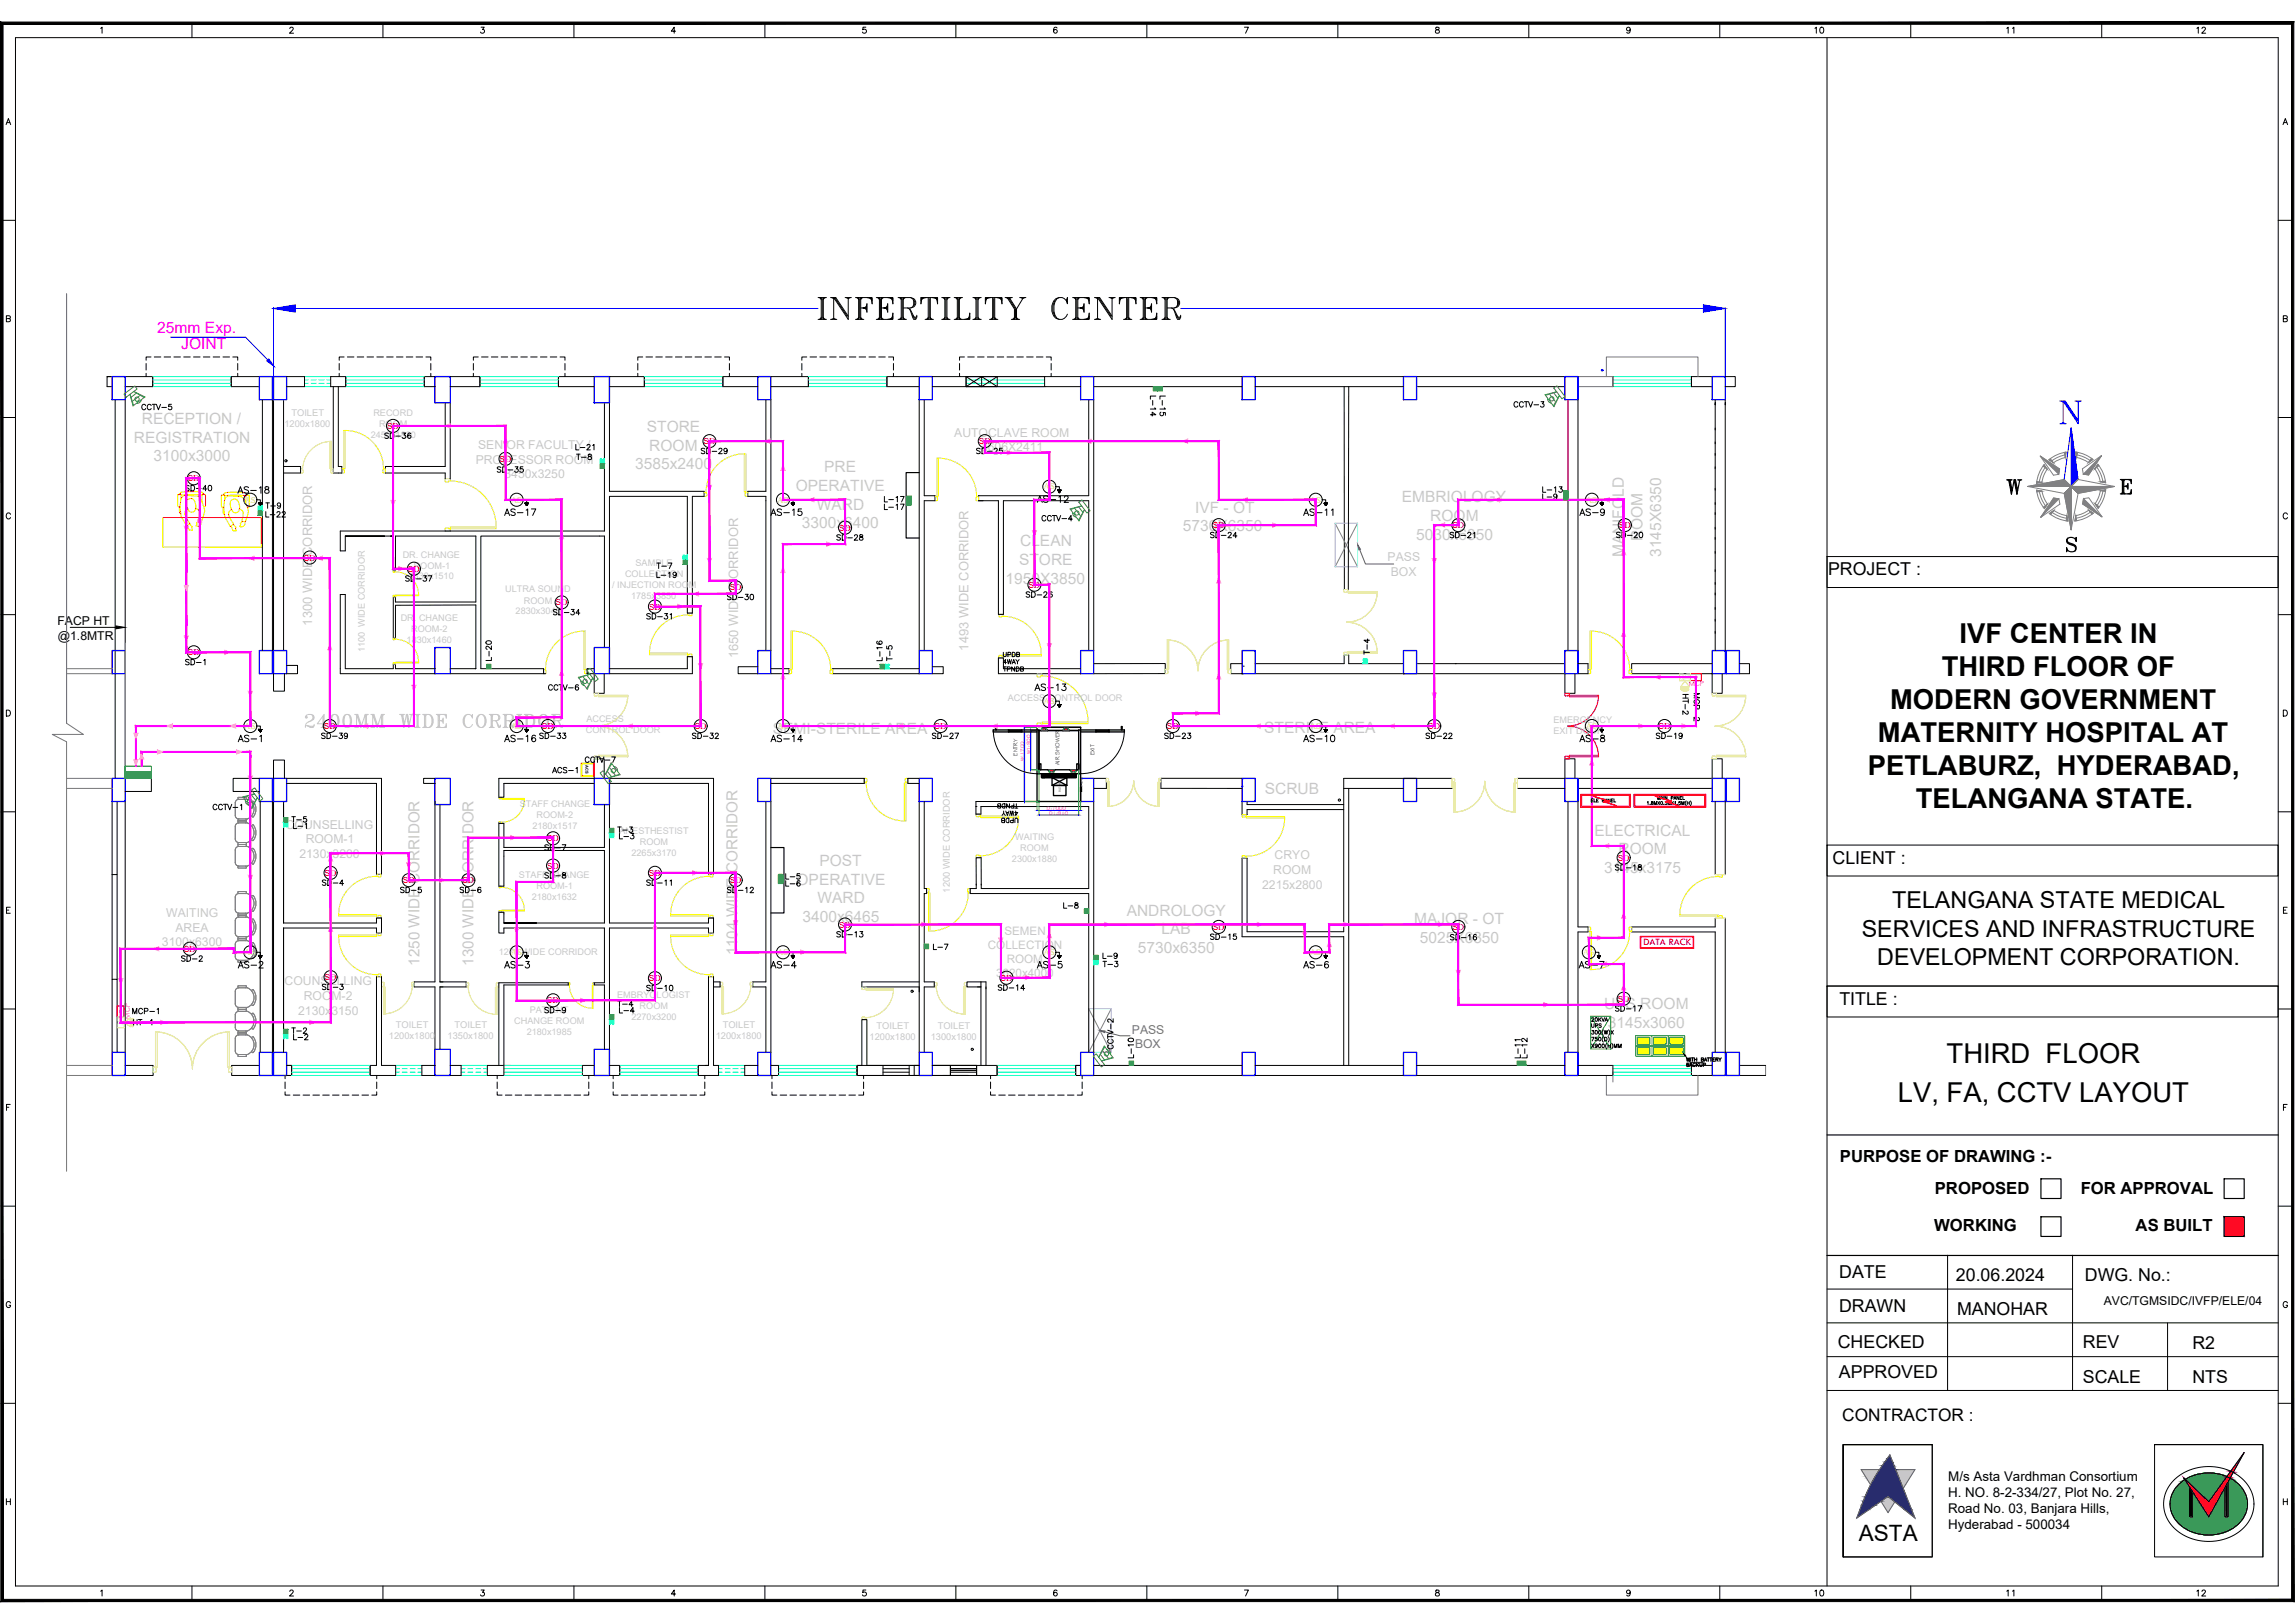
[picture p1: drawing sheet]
<svg xmlns="http://www.w3.org/2000/svg" width="594mm" height="420mm" viewBox="0 0 594 420" stroke-linecap="round" stroke-linejoin="round" font-family="sans-serif">
<defs><g id="words">
<text font-size="9.7" fill="#00f" x="532" y="110.8">N</text>
<g font-size="7.1">
<text x="518.2" y="129.1">W</text>
<text x="507.3" y="166.5">IVF CENTER IN</text>
<text x="502.6" y="175.1">THIRD FLOOR OF</text>
<text x="489.3" y="183.6">MODERN GOVERNMENT</text>
<text x="486.1" y="192.2">MATERNITY HOSPITAL AT</text>
<text x="483.5" y="200.6">PETLABURZ, HYDERABAD,</text>
<text x="495.9" y="209.2">TELANGANA STATE.</text>
<text x="503.9" y="275.2">THIRD FLOOR</text>
<text x="491.3" y="285.3">LV, FA, CCTV LAYOUT</text>
</g>
<text font-size="6.6" x="78" y="189.4">2400MM WIDE CORRIDOR</text>
<g font-size="6">
<text x="489.8" y="235.2">TELANGANA STATE MEDICAL</text>
<text x="481.9" y="242.4">SERVICES AND INFRASTRUCTURE</text>
<text x="486" y="249.7">DEVELOPMENT CORPORATION.</text>
</g>
<text font-size="5.8" x="481.2" y="398.9">ASTA</text>
<g font-size="4.9">
<text x="468.5" y="9.9">10</text>
<text x="518.2" y="9.9">11</text>
<text x="567.3" y="9.9">12</text>
<text x="267.4" y="131.2">AS-12</text>
<text x="129.5" y="134.8">AS-17</text>
<text x="198.3" y="134.8">AS-15</text>
<text x="336.2" y="134.8">AS-11</text>
<text x="407.8" y="134.8">AS-9</text>
<text x="266.7" y="179.9">AS-13</text>
<text x="60.3" y="193.3">AS-1</text>
<text x="129.5" y="193.3">AS-16</text>
<text x="198.3" y="193.3">AS-14</text>
<text x="336.2" y="193.3">AS-10</text>
<text x="407.8" y="193.3">AS-8</text>
<text x="60.3" y="251.9">AS-2</text>
<text x="129.5" y="251.9">AS-3</text>
<text x="198.3" y="251.9">AS-4</text>
<text x="267.4" y="251.9">AS-5</text>
<text x="336.2" y="251.9">AS-6</text>
<text x="468.5" y="414.5">10</text>
<text x="518.2" y="414.5">11</text>
<text x="567.3" y="414.5">12</text>
</g>
<text font-size="4.9" fill="#ff7fff" x="407.5" y="251.9">AS-7</text>
<g font-size="4.6">
<text x="473.2" y="148.9">PROJECT :</text>
<text x="474.4" y="223.7">CLIENT :</text>
<text x="476.1" y="260.2">TITLE :</text>
<text x="476.1" y="330.7">DATE</text>
<text x="506.3" y="331.6">20.06.2024</text>
<text x="539.7" y="331.7">DWG. No.:</text>
<text x="476.1" y="339.7">DRAWN</text>
<text x="506.6" y="340.5">MANOHAR</text>
<text x="475.7" y="348.9">CHECKED</text>
<text x="539.2" y="348.8">REV</text>
<text x="567.5" y="349.2">R2</text>
<text x="476" y="356.7">APPROVED</text>
<text x="539.2" y="357.9">SCALE</text>
<text x="567.5" y="358">NTS</text>
</g>
<text font-size="4.5" x="476.9" y="367.8">CONTRACTOR :</text>
<g font-size="4.4">
<text x="35.6" y="107.2">CCTV-5</text>
<text x="390.5" y="106.5">CCTV-3</text>
<text x="98.4" y="114.7">SD-36</text>
<text x="147.8" y="117.8">L-21</text>
<text x="180.3" y="118.5">SD-29</text>
<text x="251.5" y="118.5">SD-25</text>
<text x="127.4" y="123.5">SD-35</text>
<text x="46.9" y="128.4">SD-40</text>
<text x="60.3" y="128.8">AS-18</text>
<text x="227.5" y="131.2">L-17</text>
<text x="268.5" y="136.2">CCTV-4</text>
<text x="215.5" y="141.1">SD-28</text>
<text x="312.2" y="140.4">SD-24</text>
<text x="374.3" y="140.4">SD-21</text>
<text x="417.3" y="140.4">SD-20</text>
<text x="168.6" y="148.5">T-7</text>
<text x="103.7" y="151.7">SD-37</text>
<text x="264.2" y="155.9">SD-26</text>
<text x="142.2" y="160.5">SD-34</text>
<text x="166.2" y="161.6">SD-31</text>
<text x="187" y="156.6">SD-30</text>
<text x="46.9" y="173.2">SD-1</text>
<text x="140.8" y="179.9">CCTV-6</text>
<text x="437.8" y="186.3" transform="rotate(-90 437.8 186.3)">HT-2</text>
<text x="441" y="188" transform="rotate(-90 441 188)">MCP-2</text>
<text x="81.8" y="192.3">SD-39</text>
<text x="138.6" y="192.3">SD-33</text>
<text x="178.2" y="192.3">SD-32</text>
<text x="240.2" y="192.3">SD-27</text>
<text x="300.2" y="192.3">SD-23</text>
<text x="367.9" y="192.3">SD-22</text>
<text x="427.6" y="192.3">SD-19</text>
<text x="141.8" y="201.4">ACS-1</text>
<text x="150.3" y="198.6">CCTV-7</text>
<text x="139.7" y="221.2">SD-7</text>
<text x="417" y="226.5">SD-18</text>
<text x="82.2" y="230.4">SD-4</text>
<text x="102.3" y="232.5">SD-5</text>
<text x="117.8" y="232.5">SD-6</text>
<text x="139.7" y="228.6">SD-8</text>
<text x="166.2" y="230.4">SD-11</text>
<text x="187" y="232.5">SD-12</text>
<text x="202.1" y="229">L-5</text>
<text x="215.5" y="243.8">SD-13</text>
<text x="312.2" y="244.5">SD-15</text>
<text x="374.3" y="244.5">SD-16</text>
<text x="45.9" y="250.1">SD-2</text>
<text x="82.2" y="257.5">SD-3</text>
<text x="166.2" y="257.9">SD-10</text>
<text x="33.2" y="263.5">MCP-1</text>
<text x="139.7" y="263.5">SD-9</text>
<text x="158.7" y="261.8">T-4</text>
<text x="417" y="263.2">SD-17</text>
<text x="33.2" y="266.7">HT-1</text>
<text x="288.9" y="272.7" transform="rotate(-90 288.9 272.7)">CCTV-2</text>
</g>
<g font-size="4.4" fill="#0f0">
<text x="302.7" y="109" transform="rotate(-90 302.7 109)">L-15</text>
<text x="397.9" y="128.8">L-13</text>
<text x="397.9" y="130.5">L-9</text>
<text x="67.7" y="133">T-9</text>
<text x="128.1" y="172.2" transform="rotate(-90 128.1 172.2)">L-20</text>
<text x="231.8" y="172.2" transform="rotate(-90 231.8 172.2)">T-5</text>
<text x="74.8" y="215.9">L-1</text>
<text x="159.1" y="218.4">L-3</text>
<text x="274.1" y="236.4">L-8</text>
<text x="240.2" y="246.9">L-7</text>
<text x="284.3" y="249.4">L-9</text>
<text x="159.1" y="263.5">L-4</text>
<text x="74.8" y="270.6">L-2</text>
<text x="294.2" y="275.2" transform="rotate(-90 294.2 275.2)">L-10</text>
<text x="394.4" y="275.2" transform="rotate(-90 394.4 275.2)">L-11</text>
</g>
<g font-size="4.4" fill="#0ff">
<text x="148.2" y="120.3">T-8</text>
<text x="355.2" y="170.7" transform="rotate(-90 355.2 170.7)">T-4</text>
</g>
<text font-size="4.4" fill="#ff7fff" x="257.2" y="257.5">SD-14</text>
<g font-size="4.3">
<text x="476.3" y="300.8">PURPOSE OF DRAWING :-</text>
<text x="500.9" y="309.2">PROPOSED</text>
<text x="538.6" y="309.2">FOR APPROVAL</text>
<text x="500.7" y="318.7">WORKING</text>
<text x="552.8" y="318.7">AS BUILT</text>
</g>
<g font-size="4" fill="#f0f">
<text x="40.7" y="86.2">25mm Exp.</text>
<text x="46.9" y="90.4">JOINT</text>
</g>
<g font-size="4" fill="#c7c8ca">
<text x="36.7" y="109.7">RECEPTION /</text>
<text x="167.4" y="111.8">STORE</text>
<text x="34.6" y="114.6">REGISTRATION</text>
<text x="39.8" y="119.4">3100x3000</text>
<text x="168.1" y="116.7">ROOM</text>
<text x="164.4" y="121.5">3585x2400</text>
<text x="213.3" y="122.3">PRE</text>
<text x="206" y="127.1">OPERATIVE</text>
<text x="211.4" y="131.9">WARD</text>
<text x="362.8" y="130.1">EMBRIOLOGY</text>
<text x="207.6" y="136.8">3300x6400</text>
<text x="306.2" y="137.6">5730X6350</text>
<text x="309.4" y="132.7">IVF - OT</text>
<text x="370.2" y="134.9">ROOM</text>
<text x="264.1" y="141.4">CLEAN</text>
<text x="366.6" y="139.7">5030x6350</text>
<text x="425.2" y="140.1" transform="rotate(-90 425.2 140.1)">ROOM</text>
<text x="263.8" y="146.3">STORE</text>
<text x="420.4" y="144.3" transform="rotate(-90 420.4 144.3)">MANIFOLD</text>
<text x="430" y="144.1" transform="rotate(-90 430 144.1)">3145X6350</text>
<text x="260.3" y="151.1">1950X3850</text>
<text x="200.1" y="190">SEMI-STERILE AREA</text>
<text x="327.3" y="189.7">STERILE AREA</text>
<text x="327.4" y="205.4">SCRUB</text>
<text x="412.8" y="216.3">ELECTRICAL</text>
<text x="419" y="221.2">ROOM</text>
<text x="212.1" y="224.1">POST</text>
<text x="415.3" y="226">3145x3175</text>
<text x="206.2" y="229">OPERATIVE</text>
<text x="211.6" y="233.8">WARD</text>
<text x="207.7" y="238.6">3400x6465</text>
<text x="291.7" y="237.1">ANDROLOGY</text>
<text x="366.1" y="239.3">MAJOR - OT</text>
<text x="300.7" y="241.9">LAB</text>
<text x="367.5" y="244.1">5025X6350</text>
<text x="294.6" y="246.7">5730x6350</text>
<text x="415.2" y="261.2">UPS ROOM</text>
<text x="416.2" y="266">3145x3060</text>
</g>
<g font-size="3.9" fill="#c7c8ca">
<text x="108.6" y="250" transform="rotate(-90 108.6 250)">1250 WIDE CORRIDOR</text>
<text x="122.6" y="250" transform="rotate(-90 122.6 250)">1300 WIDE CORRIDOR</text>
<text x="190.9" y="247.4" transform="rotate(-90 190.9 247.4)">1104 WIDE CORRIDOR</text>
</g>
<g font-size="3.5">
<text x="504.3" y="383.5">M/s Asta Vardhman Consortium</text>
<text x="504.3" y="387.7">H. NO. 8-2-334/27, Plot No. 27,</text>
<text x="504.3" y="395.9">Hyderabad - 500034</text>
<text x="504.3" y="391.8">Road No. 03, Banjara Hills,</text>
</g>
<g font-size="3.4" fill="#c7c8ca">
<text x="80.8" y="162" transform="rotate(-90 80.8 162)">1300 WIDE CORRIDOR</text>
<text x="191" y="170.4" transform="rotate(-90 191 170.4)">1650 WIDE CORRIDOR</text>
<text x="250.7" y="168.4" transform="rotate(-90 250.7 168.4)">1493 WIDE CORRIDOR</text>
</g>
<g font-size="3.2" fill="#c7c8ca">
<text x="247" y="113">AUTOCLAVE ROOM</text>
<text x="123.8" y="116.3">SENIOR FACULTY /</text>
<text x="253.9" y="116.8">3606X2411</text>
<text x="123.1" y="120.1">PROFESSOR ROOM</text>
<text x="130.6" y="123.9">3450x3250</text>
<text x="359.2" y="145.3">PASS</text>
<text x="360" y="149.2">BOX</text>
<text x="74" y="214.5">COUNSELLING</text>
<text x="79.1" y="218.3">ROOM-1</text>
<text x="77.5" y="222.1">2130x3200</text>
<text x="329.6" y="226.3">ROOM</text>
<text x="329.9" y="222.4">CRYO</text>
<text x="326.7" y="230">2215x2800</text>
<text x="43" y="237.4">WAITING</text>
<text x="41.9" y="245">3100x6300</text>
<text x="45.4" y="241.2">AREA</text>
<text x="73.7" y="255.1">COUNSELLING</text>
<text x="77.2" y="262.7">2130x3150</text>
<text x="78.6" y="258.9">ROOM-2</text>
</g>
<g font-size="3.2">
<text x="14.9" y="161.9">FACP HT</text>
<text x="15" y="165.7">@1.8MTR</text>
<text x="544.6" y="337.7">AVC/TGMSIDC/IVFP/ELE/04</text>
</g>
<g font-size="3.2" fill="#767676">
<text x="293" y="267.6">PASS</text>
<text x="293.8" y="271.4">BOX</text>
</g>
<g font-size="3" fill="#c7c8ca">
<text x="255.7" y="245.7">COLLECTION</text>
<text x="260" y="242">SEMEN</text>
<text x="260.6" y="249.3">ROOM</text>
<text x="257.8" y="252.9">3620x4000</text>
</g>
<text font-size="2.6" fill="#f00" x="425.4" y="244.7">DATA RACK</text>
<g font-size="2.4" fill="#c7c8ca">
<text x="75.4" y="107.6">TOILET</text>
<text x="96.6" y="107.6">RECORD</text>
<text x="73.6" y="110.5">1200x1800</text>
<text x="96" y="113.3">2450x1830</text>
<text x="98.1" y="110.5">ROOM</text>
<text x="104.2" y="144.3">DR. CHANGE</text>
<text x="107.1" y="147.2">ROOM-1</text>
<text x="161.8" y="149.3">COLLECTION</text>
<text x="164.5" y="146.5">SAMPLE</text>
<text x="105.8" y="150">1830x1510</text>
<text x="130.8" y="153.4">ULTRA SOUND</text>
<text x="158.5" y="152.2">/ INJECTION ROOM</text>
<text x="163.4" y="155">1785x3850</text>
<text x="103.7" y="160.8">DR. CHANGE</text>
<text x="133.5" y="159.1">2830x3040</text>
<text x="135.6" y="156.2">ROOM S</text>
<text x="105.3" y="166.4">1830x1460</text>
<text x="106.4" y="163.6">ROOM-2</text>
<text x="94.5" y="168.9" transform="rotate(-90 94.5 168.9)">1100 WIDE CORRIDOR</text>
<text x="260.9" y="181.4">ACCESS CONTROL DOOR</text>
<text x="151.7" y="189.9">CONTROL DOOR</text>
<text x="151.8" y="187">ACCESS</text>
<text x="402.1" y="187.1">EMERGENCY</text>
<text x="402.1" y="189.9">EXIT DOOR</text>
<text x="134.5" y="208.9">STAFF CHANGE</text>
<text x="137.8" y="214.6">2180x1517</text>
<text x="138.9" y="211.8">ROOM-2</text>
<text x="160.4" y="215.8">ANESTHESTIST</text>
<text x="163.5" y="221.5">2265x3170</text>
<text x="165.6" y="218.6">ROOM</text>
<text x="262.8" y="217.4">WAITING</text>
<text x="264.1" y="220.3">ROOM</text>
<text x="134.3" y="227.2">STAFF CHANGE</text>
<text x="262" y="223.1">2300x1880</text>
<text x="137.6" y="232.9">2180x1632</text>
<text x="138.9" y="230.1">ROOM-1</text>
<text x="245.9" y="231.1" transform="rotate(-90 245.9 231.1)">1200 WIDE CORRIDOR</text>
<text x="129.1" y="247.1">1270 WIDE CORRIDOR</text>
<text x="137.1" y="262.2">PATIENT</text>
<text x="159.7" y="258.4">EMBRYOLOGIST</text>
<text x="165.6" y="261.2">ROOM</text>
<text x="100.7" y="268.9">1200x1800</text>
<text x="102.5" y="266">TOILET</text>
<text x="115.8" y="268.9">1350x1800</text>
<text x="117.7" y="266">TOILET</text>
<text x="133.1" y="265">CHANGE ROOM</text>
<text x="136.3" y="267.9">2180x1985</text>
<text x="163.4" y="264">2270x3200</text>
<text x="185.3" y="268.9">1200x1800</text>
<text x="187.1" y="266">TOILET</text>
<text x="225.1" y="269.3">1200x1800</text>
<text x="226.9" y="266.4">TOILET</text>
<text x="240.9" y="269.3">1300x1800</text>
<text x="242.7" y="266.4">TOILET</text>
</g>
<g font-size="2.3" fill="#f00">
<text x="101.6" y="111">D</text>
<text x="130.7" y="119.6">D</text>
<text x="183.5" y="115">D</text>
<text x="254.8" y="115">D</text>
<text x="218.6" y="137.4">D</text>
<text x="315.4" y="136.7">D</text>
<text x="420.5" y="136.7">D</text>
<text x="107" y="148">D</text>
<text x="190.3" y="152.8">D</text>
<text x="145.3" y="156.7">D</text>
<text x="143" y="217.8">D</text>
<text x="85.5" y="226.7">D</text>
<text x="143" y="224.9">D</text>
<text x="169.4" y="226.7">D</text>
<text x="190.3" y="228.6">D</text>
<text x="218.6" y="240.1">D</text>
<text x="377.4" y="240.7">D</text>
<text x="85.5" y="253.7">D</text>
<text x="169.4" y="254">D</text>
</g>
<g font-size="2.3" fill="#dddd6e">
<text x="63.2" y="130.1">AS</text>
<text x="132.2" y="130.1">AS</text>
<text x="201.1" y="130.1">AS</text>
<text x="270.1" y="126.7">AS</text>
<text x="339" y="130.1">AS</text>
<text x="410.5" y="130.1">AS</text>
<text x="270.1" y="182.2">AS</text>
<text x="63.2" y="188.7">AS</text>
<text x="132.2" y="188.7">AS</text>
<text x="201.1" y="188.7">AS</text>
<text x="339" y="188.7">AS</text>
<text x="410.5" y="188.7">AS</text>
<text x="63.2" y="247.2">AS</text>
<text x="132.2" y="247.2">AS</text>
<text x="201.1" y="247.2">AS</text>
<text x="270.1" y="247.2">AS</text>
<text x="339" y="247.2">AS</text>
<text x="409.7" y="247.2">AS</text>
</g>
<g font-size="2.1" fill="#f00">
<text x="100.2" y="111">S</text>
<text x="129.3" y="119.6">S</text>
<text x="182.1" y="115">S</text>
<text x="253.4" y="115">S</text>
<text x="48.6" y="124.6">SD</text>
<text x="217.2" y="137.4">S</text>
<text x="313.9" y="136.7">S</text>
<text x="376" y="136.7">SD</text>
<text x="419" y="136.7">S</text>
<text x="78.6" y="145.1">SD</text>
<text x="105.6" y="148">S</text>
<text x="188.9" y="152.8">S</text>
<text x="266.2" y="152.2">SD</text>
<text x="168" y="157.8">SD</text>
<text x="48.6" y="169.7">SD</text>
<text x="83.8" y="188.7">SD</text>
<text x="140.3" y="188.7">SD</text>
<text x="179.8" y="188.7">SD</text>
<text x="241.9" y="188.7">SD</text>
<text x="302.1" y="188.7">SD</text>
<text x="369.7" y="188.7">SD</text>
<text x="429.3" y="188.7">SD</text>
<text x="141.6" y="217.8">S</text>
<text x="84" y="226.7">S</text>
<text x="141.6" y="224.9">S</text>
<text x="168" y="226.7">S</text>
<text x="418.8" y="222.8">SD</text>
<text x="104.3" y="228.6">SD</text>
<text x="119.7" y="228.6">SD</text>
<text x="188.9" y="228.6">S</text>
<text x="217.2" y="240.1">S</text>
<text x="313.9" y="240.7">SD</text>
<text x="376" y="240.7">S</text>
<text x="47.6" y="246.4">SD</text>
<text x="84" y="253.7">S</text>
<text x="168" y="254">S</text>
<text x="259" y="253.9">SD</text>
<text x="141.6" y="259.7">SD</text>
<text x="418.8" y="259.3">SD</text>
</g>
<g font-size="1.9" fill="#f00">
<text x="437.1" y="177.7">MCP</text>
<text x="33.6" y="263.7" transform="rotate(-90 33.6 263.7)">MCP</text>
</g>
<g font-size="1.7" fill="#dddd6e">
<text x="437.3" y="174.7" transform="rotate(-180 437.3 174.7)">HT</text>
<text x="30.6" y="263.5" transform="rotate(90 30.6 263.5)">HT</text>
</g>
<g font-size="1.5">
<text x="263.4" y="195.6" transform="rotate(-90 263.4 195.6)">ENTRY</text>
<text x="283.3" y="195.4" transform="rotate(-90 283.3 195.4)">EXIT</text>
<text x="274.3" y="198.1" transform="rotate(-90 274.3 198.1)">AIR SHOWER</text>
</g>
<g font-size="1.4" fill="#f00">
<text x="265.1" y="197" transform="rotate(-90 265.1 197)">W:1700</text>
<text x="266.8" y="195.3" transform="rotate(-90 266.8 195.3)">W1:900</text>
<text x="271" y="209.8">D:1000</text>
<text x="271.6" y="211">D1:910</text>
</g>
<text font-size="1" x="151.6" y="198.2" transform="rotate(90 151.6 198.2)">ACS</text>
<g font-size=".8">
<text x="274.6" y="205" transform="rotate(-90 274.6 205)">BLOWER</text>
<text x="280.3" y="205.1" transform="rotate(-90 280.3 205.1)">CONTROLS</text>
</g>
</g></defs>
<!-- layer: EQP ASBUILT -->
<path d="M575.7 315l5.2 5.1v-5.1zM575.7 315l5.2 5.1h-5.2z" fill="#f00" stroke="#f00" stroke-width=".26"/>
<!-- layer: TITLE -->
<g fill="none" stroke="#000" stroke-width=".26">
<path d="M4 9.7h585.7v400.9h-585.7zM26.1 7.3l.3-.3v1.6M49.7 6v3.7M75 7.4l.3-.4 .5 .1 .1 .2-.2 .6-.8 .7h1.1M99.1 6v3.7M124.5 7h.8l-.4 .6a.52 .52 0 0 1 .4 .9 .52 .52 0 0 1-.9-.2M148.6 6v3.7M174.9 8.1h-1.1l.7-1.1v1.6M198 6v3.7M224.1 7h-.7l-.1 .7a.55 .55 0 0 1 .9 0 .55 .55 0 0 1-.1 .8 .55 .55 0 0 1-.8-.2M247.4 6v3.7M273.6 7.3l-.1-.2a.76 .76 0 0 0-.9 .6 .76 .76 0 0 0 .6 .9 .48 .48 0 0 0 .5-.4 .48 .48 0 0 0-.5-.6 .48 .48 0 0 0-.5 .5"/>
<path d="M296.9 6v3.7M322.1 7h1.1l-.8 1.6M346.3 6v3.7M371.7 7.1v.5l.7 .2 .2 .3a.52 .52 0 0 1-.5 .5 .52 .52 0 0 1-.5-.5l.9-.7-.1-.3zM395.7 6v3.7M422 7.6a.48 .48 0 0 1-.7 .4 .48 .48 0 0 1-.2-.8 .48 .48 0 0 1 .8 .1l.1 .3a.73 .73 0 0 1-.6 1l-.3-.2M445.2 6v3.7M472.9 9.7v400.9M494.6 6v3.7M544 6v3.7M1.6 32.3l.6-1.6 .6 1.6M1.8 31.7h.7"/>
<path d="M591 32.3l.6-1.6 .6 1.6M591.2 31.7h.7M.3 57h3.7M589.7 57h3.8M1.7 82.5l.8-.1 .1-.5-.9-.2v1.6l.9-.2 .1-.3-.4-.3M591.1 82.5l.8-.1 .1-.5-.9-.2v1.6l.9-.2 .1-.3-.4-.3M.3 108.1h3.7M589.7 108.1h3.8M2.7 133.2a.57 .57 0 0 0-.6-.4 .57 .57 0 0 0-.5 .6v.3a.57 .57 0 0 0 .5 .6 .57 .57 0 0 0 .6-.3M592.1 133.2a.57 .57 0 0 0-.6-.4 .57 .57 0 0 0-.5 .6v.3a.57 .57 0 0 0 .5 .6 .57 .57 0 0 0 .6-.3M.3 159.1h3.7M472.9 144.1h116.8v8h-116.8z"/>
<path d="M589.7 159.1h3.8M1.7 183.8h.5a.83 .83 0 0 1 .5 .8 .83 .83 0 0 1-.5 .8h-.5zM591.1 183.8h.5a.83 .83 0 0 1 .5 .8 .83 .83 0 0 1-.5 .8h-.5zM.3 210.2h3.7M472.9 218.8h116.8v8h-116.8zM589.7 210.2h3.8M1.7 235.6h.6M2.7 234.9h-1v1.5h1M591.1 235.6h.6M592.1 234.9h-1v1.5h1M472.9 255.3h116.8v8h-116.8zM.5 261.2h3.5"/>
<path d="M589.7 261.2h3.8M1.7 286.6h.6M2.7 285.9h-1v1.6M591.1 286.6h.6M592.1 285.9h-1v1.6M.3 312.2h3.7M589.7 312.2h3.8M2.7 337.3a.57 .57 0 0 0-.6-.4 .57 .57 0 0 0-.5 .6v.4a.56 .56 0 0 0 .6 .6 .56 .56 0 0 0 .5-.6h-.3M592.1 337.3a.57 .57 0 0 0-.6-.4 .57 .57 0 0 0-.5 .6v.4a.56 .56 0 0 0 .6 .6 .56 .56 0 0 0 .5-.6h-.3M.3 363.3h3.7M589.7 363.3h3.8M1.7 388.7h1"/>
<path d="M1.7 388v1.5M2.7 388v1.5M591.1 388v1.5M591.1 388.7h1M592.1 388v1.5M26.1 411.9l.3-.3v1.6M49.7 410.6v3.7M75 412l.3-.4h.3l.3 .3-.2 .5-.8 .8h1.1M99.1 410.6v3.7M124.5 411.6h.8l-.4 .6a.52 .52 0 0 1 .4 .9 .52 .52 0 0 1-.9-.2M148.6 410.6v3.7M174.9 412.7h-1.1l.7-1.1v1.6"/>
<path d="M198 410.6v3.7M224.1 411.6h-.7l-.1 .7a.55 .55 0 0 1 .9 0 .55 .55 0 0 1-.1 .8 .55 .55 0 0 1-.8-.2M247.4 410.6v3.7M273.6 411.8l-.1-.1a.76 .76 0 0 0-.9 .6 .76 .76 0 0 0 .6 .9 .48 .48 0 0 0 .5-.5 .48 .48 0 0 0-.5-.5 .48 .48 0 0 0-.5 .5M296.9 410.6v3.7M322.1 411.6h1.1l-.8 1.6M346.3 410.6v3.7M371.7 411.7v.4l.7 .3 .2 .3a.52 .52 0 0 1-.5 .5 .52 .52 0 0 1-.5-.5l.9-.7-.1-.3zM395.7 410.6v3.7M422 412.1a.48 .48 0 0 1-.7 .5 .48 .48 0 0 1-.2-.8 .48 .48 0 0 1 .8 0l.1 .3a.73 .73 0 0 1-.6 1.1l-.3-.2M445.2 410.6v3.7M494.6 410.6v3.7"/>
<path d="M544 410.6v3.7"/>
</g>
<!-- layer: 0 -->
<g fill="none" stroke="#000" stroke-width=".26">
<path d="M472.9 255.3h116.8M472.9 333.7h63.6M472.9 325h116.8M504.1 325v35M536.5 325v35M472.9 351.2h116.8M472.9 342.5h116.8M472.9 360h116.8M561.1 342.5v17.5M500.1 374h-23v29.1M557.7 374h28.1v29.1M477.1 403.1h23"/>
<path d="M477.1 402.9v-28.9h23.1v28.9"/>
</g>
<!-- layer: TITLE -->
<path d="M593.8 5.7l-.6 .6 .6 408.3zM593.2 6.3l.6 408.3-.6-.6zM.2 414.6h593.6l-.6-.6zM.2 414.6l.6-.6h592.4zM.2 5.7v408.9l.6-.6zM.2 5.7l.6 .6v407.7zM.2 5.7l.6 .6 593-.6zM.8 6.3l593-.6-.6 .6z" fill="#000" stroke="#000" stroke-width=".26"/>
<!-- layer: TEXT -->
<g fill="none" stroke="#000" stroke-width=".3">
<path d="M535.3 139.3a.75 .75 0 0 0 .4 1.2l1.6 .8a1.05 1.05 0 0 1-.1 1.2 1.05 1.05 0 0 1-1.2 .3l-.9-.5-.1-.5v1l.1-.5M537.3 139.7l.1-.6v1.1a1.39 1.39 0 0 0-1-1.1 1.39 1.39 0 0 0-1.4 .6v.5a2.97 2.97 0 0 0 2.1 1.2l.2 .4-.2 .9M548.9 124.1h2.8v1.1l-.2-1.1M548.9 127.8h2.8v-1l-.2 1M549 124.1l.4 .2M549.2 124.1l.2 .4M549.4 124.1v3.7M549.4 127.7l-.4 .1M549.4 127.5l-.2 .3M549.6 124.3v3.4M549.8 124.1v3.7M549.8 125.9h1"/>
<path d="M549.8 127.5l.1 .3M549.8 127.7l.3 .1M549.9 124.1l-.1 .4M550.1 124.1l-.3 .2M550.8 125.2v1.4l-.2-.7zM550.8 125.5l-.3 .4 .3 .4M550.8 125.7l-.7 .2 .7 .2M550.8 124.1l.9 .2M551.2 124.1l.5 .4M551.3 124.1l.4 .6M551.7 127.7l-.9 .1M551.7 127.5l-.5 .3"/>
<path d="M551.7 127.3l-.4 .5M535.1 140.2a2.73 2.73 0 0 0 2 1.1l.2 .3"/>
</g>
<!-- layer: TITLE -->
<g fill="none" stroke="#808080" stroke-width=".26">
<path d="M528.1 118.1l5 3.3-.2 1.4-1.3 .2zM531.6 119.8l1.4-.8 1.6-.5 .2-1.4-2 .5-2.4 1.4 1.2 .8M534.7 117.7l-1.9 .6-1.6 1M537.4 117l.1 1.4M537.4 117l2.6 .8 1.8 1.1-1.2 .8-1.5-.8-1.5-.5M537.5 117.7l1.8 .6 1.7 .9M524.9 125.9h11.2h-11.2M527.2 126.9l1.4 .2 .5 1.8 .9 1.6M527.2 126.9l.8 2.9 1.2 1.9 .8-1.2M527.9 127.3l.7 2.1 .9 1.5M529.1 120.3l.8 1.2-.8 1.6-.5 1.7-1.4 .3 .8-2.9zM529.4 121.1l-.9 1.4-.6 2.2"/>
<path d="M531.3 132.7l1.4 .8 2.2 .7M531.6 128.9l1.4 .2 .2 1.4-5 3.4zM534.3 124.2l-9.4 1.7 9.4 1.8M534.3 124.2l1.8 1.7h11.3h-11.3l1.8-1.8-1.8 1.8zM534.3 127.7l1.8-1.8-1.8 1.8M535 133.5l-1.7-.5-1.6-.9-1.2 .8 1.9 1.2 2.9 .8-.3-1.4M536.1 125.9v11.3v-11.3l1.8 1.8zM537.3 133.5l1.8-.5 1.6-.9 1.2 .7-1.9 1.3-2.9 .8 .2-1.4M537.9 124.1l9.5 1.8-9.5 1.8-1.8 9.5-1.8-9.5M539 121.4l5-3.5-3.4 5.1-1.3-.3zM539.3 129.1l1.4-.2 3.4 4.9-5-3.3zM541.1 132.6l-1.5 .9-2.1 .6"/>
<path d="M542.2 121.4l1 1.6 .5 1.7 1.4 .3-.9-2.9-1.2-1.9-.8 1.2M542.8 121l.9 1.4 .6 2.2M543.7 127l1.4-.2-.8 2.9-1.2 1.9-.8-1.2 .9-1.6zM544.4 127.1l-.7 2.2-.8 1.5"/>
</g>
<g fill="#808080" stroke="#808080" stroke-width=".26">
<path d="M524.9 125.9l9.4-1.7 1.8 1.7z"/>
<path d="M536.1 125.9h11.3l-9.5 1.8z"/>
<path d="M543 120.2l.3 .4-1.1 .8z"/>
<path d="M544 117.9l-3.4 5.1-1.3-.3z"/>
<path d="M541.4 118.7l.4 .2-1.2 .9z"/>
<path d="M543.7 124.7l1.3-.2 .1 .5z"/>
<path d="M543.7 127l1.4-.2-.1 .4z"/>
<path d="M540.7 132.1l1.2 .7-.4 .3z"/>
<path d="M542.3 130.4l1.1 .8-.3 .4z"/>
<path d="M539.3 129.1l4.8 4.7-5-3.3z"/>
<path d="M536.1 125.9v11.3l-1.8-9.5z"/>
<path d="M537.3 133.5l.3 1.3-.5 .1z"/>
<path d="M535 133.5l.3 1.4-.5-.1z"/>
<path d="M528.1 118.1l5 3.3-.2 1.4z"/>
<path d="M529.1 120.3l.8 1.2-1.1-.8z"/>
<path d="M530.4 119l.4-.3 .8 1.1z"/>
<path d="M527.2 124.6l1.4 .2-1.4 .3z"/>
<path d="M531.6 128.9l1.4 .2-4.8 4.8z"/>
<path d="M527.2 126.9l1.4 .3-1.3 .2z"/>
<path d="M530.5 132.9l1.2-.8-.8 1.1z"/>
<path d="M528.9 131.3l1.1-.8-.8 1.2z"/>
<path d="M534.3 117.1h.5l-.2 1.4z"/>
<path d="M537.4 117l.4 .1-.3 1.3z"/>
</g>
<path d="M537.9 124.1l-1.8-13.3-1.8 13.4" fill="none" stroke="#00f" stroke-width=".26"/>
<path d="M536.1 110.8l1.8 13.3-1.8 1.8z" fill="#00f" stroke="#00f" stroke-width=".26"/>
<!-- layer: walls -->
<path d="M472.9 293.8h116.8M472.9 325h116.8" fill="none" stroke="#000" stroke-width=".3"/>
<!-- layer: 0.0 -->
<path d="M528.3 305.2h5.2v5.1h-5.2zM528.3 315h5.2v5.1h-5.2zM575.7 305.2h5.2v5.1h-5.2zM575.7 315h5.2v5.1h-5.2z" fill="none" stroke="#000" stroke-width=".3"/>
<g fill="#000" stroke="#000" stroke-width=".26">
<path d="M566.8 384.9l.1 .2zM576.8 383.6v1.3h-.8z"/>
<path d="M566.8 385.1l.8 1.1zM566.8 385.1l.8 1.1h-.8z"/>
<path d="M566.8 386.2l.8 6.5v-6.5zM566.8 386.2l.8 6.5h-.8z"/>
<path d="M576 384.9l.8 .2v-.2zM576 384.9l.8 .2h-.9z"/>
<path d="M575.9 385.1l.9 7.6v-7.6zM575.9 385.1l.9 7.6h-.9z"/>
</g>
<g fill="#139b48" stroke="#139b48" stroke-width=".26">
<path d="M571.5 381.3h.6z"/>
<path d="M577.3 382.6l.2 .2z"/>
<path d="M575.9 385.1v.1z"/>
<path d="M571.3 397.4h.9z"/>
<path d="M571.5 381.3h.8zM571.2 381.3h1.1z"/>
<path d="M571.2 381.3h1.3zM571 381.3h1.5z"/>
<path d="M571 381.3l1.8 .1zM570.7 381.4h2.1z"/>
<path d="M570.7 381.4h2.3zM570.6 381.4h2.4z"/>
<path d="M570.6 381.4h2.7zM570.3 381.4h3z"/>
<path d="M570.3 381.4h3.1zM570.1 381.4h3.3z"/>
<path d="M570.1 381.4l3.6 .1zM569.8 381.5h3.9z"/>
<path d="M569.8 381.5h4.1zM569.7 381.5h4.2z"/>
<path d="M569.7 381.5l4.5 .1zM569.4 381.6h4.8z"/>
<path d="M569.4 381.6h4.9zM569.2 381.6h5.1z"/>
<path d="M569.2 381.6l5.4 .1zM568.9 381.7h5.7z"/>
<path d="M568.9 381.7h5.9zM568.8 381.7h6z"/>
<path d="M568.8 381.7l6.2 .1zM568.5 381.8h6.5z"/>
<path d="M568.5 381.8h6.7zM568.3 381.8h6.9z"/>
<path d="M568.3 381.8l7.2 .1zM568 381.9h7.5z"/>
<path d="M568 381.9h7.6zM567.9 381.9h7.7z"/>
<path d="M567.9 381.9l8 .1zM567.6 382h8.3z"/>
<path d="M567.6 382l8.4 .1zM567.5 382.1h8.5z"/>
<path d="M567.5 382.1l8.8 .1zM567.2 382.2h9.1z"/>
<path d="M567.2 382.2l9.2 .1zM567.1 382.3h9.3z"/>
<path d="M567.1 382.3h9.3zM566.8 382.4h9.6z"/>
<path d="M566.8 382.4l9.4 .2 .2-.2zM566.4 382.6l.4-.2 9.4 .2z"/>
<path d="M566.4 382.6l9.7 .2 .1-.2zM566 382.8l.4-.2 9.7 .2z"/>
<path d="M577.2 382.8l.5 .1zM577.2 382.8l.5 .1z"/>
<path d="M566 382.8l9.9 .2 .2-.2zM565.7 383l.3-.2 9.9 .2z"/>
<path d="M577.2 382.9l.8 .2zM577.2 382.9l.8 .2h-1z"/>
<path d="M565.5 383.1l.2 .2zM565.2 383.3l.3-.2 .2 .2z"/>
<path d="M577 383.1l1.4 .2-.4-.2zM577 383.1l1.4 .2h-1.5z"/>
<path d="M565.2 383.3l.7 .2-.2-.2zM564.9 383.5l.3-.2 .7 .2z"/>
<path d="M576.9 383.3l1.8 .3-.3-.3zM576.9 383.3l1.8 .3h-1.9z"/>
<path d="M576.8 383.6h1.9zM576.8 383.6h1.9z"/>
<path d="M564.9 383.5l1.1 .3-.1-.3zM564.5 383.8l.4-.3 1.1 .3z"/>
<path d="M576.8 383.6l2.2 .2-.3-.2zM576.8 383.6l2.2 .2h-2.2z"/>
<path d="M564.5 383.8l1.7 .2-.2-.2zM564.2 384l.3-.2 1.7 .2z"/>
<path d="M576.8 383.8l2.5 .3-.3-.3zM576.8 383.8l2.5 .3h-2.5z"/>
<path d="M564.2 384l2.2 .3-.2-.3zM563.9 384.3l.3-.3 2.2 .3z"/>
<path d="M576.8 384.1l2.8 .3-.3-.3zM576.8 384.1l2.8 .3h-2.8z"/>
<path d="M563.9 384.3l2.7 .3-.2-.3zM563.9 384.3l2.7 .3h-2.9z"/>
<path d="M576.8 384.4l3.1 .3-.3-.3zM576.8 384.4l3.1 .3h-3.1z"/>
<path d="M563.7 384.6l3.1 .3-.2-.3zM563.7 384.6l3.1 .3h-3.4z"/>
<path d="M563.4 384.9h3.4zM563.4 384.9h3.4z"/>
<path d="M576.8 384.7l3.4 .3-.3-.3zM576.8 384.7l3.4 .3h-3.4z"/>
<path d="M563.4 384.9l3.4 .3v-.3zM563.4 384.9l3.4 .3h-3.7z"/>
<path d="M576.8 385l3.6 .3-.2-.3zM576.8 385l3.6 .3h-3.6z"/>
<path d="M563.1 385.2l3.7 .4v-.4zM563.1 385.2l3.7 .4h-3.9z"/>
<path d="M576.8 385.3l3.8 .3-.2-.3zM576.8 385.3l3.8 .3h-3.8z"/>
<path d="M562.9 385.6l3.9 .3v-.3zM562.9 385.6l3.9 .3h-4.1z"/>
<path d="M576.8 385.6l4 .3-.2-.3zM576.8 385.6l4 .3h-4z"/>
<path d="M562.7 385.9l4.1 .3v-.3zM562.7 385.9l4.1 .3h-4.3z"/>
<path d="M576.8 385.9l4.2 .4-.2-.4zM576.8 385.9l4.2 .4h-4.2z"/>
<path d="M562.5 386.2l4.3 .4v-.4zM562.5 386.2l4.3 .4h-4.4z"/>
<path d="M576.8 386.3l4.4 .3-.2-.3zM576.8 386.3l4.4 .3h-4.4z"/>
<path d="M562.4 386.6l4.4 .3v-.3zM562.4 386.6l4.4 .3h-4.6z"/>
<path d="M576.8 386.6l4.5 .4-.1-.4zM576.8 386.6l4.5 .4h-4.5z"/>
<path d="M562.2 386.9l4.6 .4v-.4zM562.2 386.9l4.6 .4h-4.7z"/>
<path d="M576.8 387l4.7 .3-.2-.3zM576.8 387l4.7 .3h-4.7z"/>
<path d="M562.1 387.3l4.7 .3v-.3zM562.1 387.3l4.7 .3h-4.8z"/>
<path d="M576.8 387.3l4.8 .4-.1-.4zM576.8 387.3l4.8 .4h-4.8z"/>
<path d="M562 387.6l4.8 .4v-.4zM562 387.6l4.8 .4h-4.9z"/>
<path d="M576.8 387.7l4.9 .3-.1-.3zM576.8 387.7l4.9 .3h-4.9z"/>
<path d="M561.9 388l4.9 .3v-.3zM561.9 388l4.9 .3h-5z"/>
<path d="M576.8 388l4.9 .4v-.4zM576.8 388l4.9 .4h-4.9z"/>
<path d="M561.8 388.3l5 .4v-.4zM561.8 388.3l5 .4h-5z"/>
<path d="M576.8 388.4l5 .4-.1-.4zM576.8 388.4l5 .4h-5z"/>
<path d="M565.7 383l6.1 5.8 4.1-5.8zM565.7 383l6.1 5.8z"/>
<path d="M561.8 388.7l5 .4v-.4zM561.8 388.7l5 .4h-5.1z"/>
<path d="M576.8 388.8l5 .3v-.3zM576.8 388.8l5 .3h-5z"/>
<path d="M561.7 389.1l5.1 .3v-.3zM561.7 389.1l5.1 .3h-5.1z"/>
<path d="M576.8 389.1l5 .4v-.4zM576.8 389.1l5 .4h-5z"/>
<path d="M561.7 389.4l5.1 .4v-.4zM561.7 389.4l5.1 .4h-5.1z"/>
<path d="M576.8 389.5l5 .4v-.4zM576.8 389.5l5 .4h-5z"/>
<path d="M561.7 389.8l5.1 .4v-.4zM561.7 389.8l5.1 .4h-5z"/>
<path d="M576.8 389.9l4.9 .3 .1-.3zM576.8 389.9l4.9 .3h-4.9z"/>
<path d="M561.8 390.2l5 .3v-.3zM561.8 390.2l5 .3h-5z"/>
<path d="M576.8 390.2l4.9 .4v-.4zM576.8 390.2l4.9 .4h-4.9z"/>
<path d="M561.8 390.5l5 .4v-.4zM561.8 390.5l5 .4h-4.9z"/>
<path d="M576.8 390.6l4.8 .4 .1-.4zM576.8 390.6l4.8 .4h-4.8z"/>
<path d="M561.9 390.9l4.9 .4v-.4zM561.9 390.9l4.9 .4h-4.8z"/>
<path d="M576.8 391l4.7 .3 .1-.3zM576.8 391l4.7 .3h-4.7z"/>
<path d="M562 391.3l4.8 .3v-.3zM562 391.3l4.8 .3h-4.7z"/>
<path d="M576.8 391.3l4.6 .4 .1-.4zM576.8 391.3l4.6 .4h-4.6z"/>
<path d="M562.1 391.6l4.7 .4v-.4zM562.1 391.6l4.7 .4h-4.5z"/>
<path d="M576.8 391.7l4.4 .3 .2-.3zM576.8 391.7l4.4 .3h-4.4z"/>
<path d="M562.3 392l4.5 .3v-.3zM562.3 392l4.5 .3h-4.4z"/>
<path d="M576.8 392l4.3 .4 .1-.4zM576.8 392l4.3 .4h-4.3z"/>
<path d="M575.9 385.2v7.4zM575.9 385.2v7.4h-4.1z"/>
<path d="M567.6 386.2l4.1 6.4zM567.6 386.2l4.1 6.4h-4.1z"/>
<path d="M562.4 392.3l4.4 .3v-.3zM562.4 392.3l4.4 .3h-4.2z"/>
<path d="M576.8 392.4l4.1 .3 .2-.3zM576.8 392.4l4.1 .3h-4.1z"/>
<path d="M571.8 392.6l4.1 .1zM571.8 392.6l4.1 .1z"/>
<path d="M567.6 392.6l4.2 .1zM567.6 392.6l4.2 .1z"/>
<path d="M562.6 392.6l4.2 .1zM562.6 392.6l4.2 .1z"/>
<path d="M562.6 392.7h18.3zM562.6 392.7h18.3z"/>
<path d="M562.6 392.7l18.1 .3 .2-.3zM562.6 392.7l18.1 .3h-17.9z"/>
<path d="M562.8 393h17.9zM562.8 393h17.9z"/>
<path d="M562.8 393l17.7 .3 .2-.3zM562.8 393l17.7 .3h-17.5z"/>
<path d="M563 393.3h17.5zM563 393.3l17.5 .1z"/>
<path d="M563.1 393.4l17.2 .2 .2-.2zM563.1 393.4l17.2 .2h-17z"/>
<path d="M563.3 393.6h17zM563.3 393.6l16.9 .1z"/>
<path d="M563.3 393.7l16.7 .2 .2-.2zM563.3 393.7l16.7 .2h-16.5z"/>
<path d="M563.5 393.9h16.5zM563.5 393.9l16.5 .1z"/>
<path d="M563.6 394l16.1 .2 .3-.2zM563.6 394l16.1 .2h-15.9z"/>
<path d="M563.8 394.2h15.9zM563.8 394.2l15.9 .1z"/>
<path d="M563.8 394.3l15.6 .2 .3-.2zM563.8 394.3l15.6 .2h-15.3z"/>
<path d="M564.1 394.5h15.3zM564.1 394.5l15.3 .1z"/>
<path d="M564.1 394.6l15 .2 .3-.2zM564.1 394.6l15 .2h-14.7z"/>
<path d="M564.4 394.8h14.7zM564.4 394.8h14.7z"/>
<path d="M564.4 394.8l14.4 .2 .3-.2zM564.4 394.8l14.4 .2h-14.1z"/>
<path d="M564.7 395h14.1zM564.7 395l14.1 .1z"/>
<path d="M564.8 395.1l13.7 .2 .3-.2zM564.8 395.1l13.7 .2h-13.5z"/>
<path d="M565 395.3h13.5zM565 395.3h13.4z"/>
<path d="M565.1 395.3l13 .2 .3-.2zM565.1 395.3l13 .2h-12.7z"/>
<path d="M565.4 395.5h12.7zM565.4 395.5l12.7 .1z"/>
<path d="M565.4 395.6l12.4 .2 .3-.2zM565.4 395.6l12.4 .2h-12.1z"/>
<path d="M565.7 395.8h12.1zM565.7 395.8h12z"/>
<path d="M565.8 395.8l11.6 .2 .3-.2zM565.8 395.8l11.6 .2h-11.3z"/>
<path d="M566.1 396h11.3zM566.1 396h11.2z"/>
<path d="M566.2 396l10.8 .2 .3-.2zM566.2 396l10.8 .2h-10.5z"/>
<path d="M566.5 396.2h10.5zM566.5 396.2h10.5z"/>
<path d="M566.6 396.2l10 .2 .4-.2zM566.6 396.2l10 .2h-9.7z"/>
<path d="M566.9 396.4h9.7zM566.9 396.4h9.7z"/>
<path d="M567 396.4l9.2 .1 .4-.1zM567 396.4l9.2 .1h-8.9z"/>
<path d="M567.3 396.5h8.9zM567.3 396.5l8.9 .1z"/>
<path d="M567.4 396.6h8.8zM567.4 396.6l8.4 .1z"/>
<path d="M567.7 396.7h8.1zM567.7 396.7h8z"/>
<path d="M567.8 396.7h7.9zM567.8 396.7l7.6 .1z"/>
<path d="M568.1 396.8h7.3zM568.1 396.8l7.2 .1z"/>
<path d="M568.2 396.9h7.1zM568.2 396.9l6.8 .1z"/>
<path d="M568.6 397h6.4zM568.6 397h6.3z"/>
<path d="M568.6 397h6.3zM568.6 397l5.9 .1z"/>
<path d="M569 397.1h5.5zM569 397.1h5.4z"/>
<path d="M569.1 397.1h5.3zM569.1 397.1l5 .1z"/>
<path d="M569.4 397.2h4.7zM569.4 397.2h4.6z"/>
<path d="M569.5 397.2h4.5zM569.5 397.2h4.1z"/>
<path d="M569.9 397.2h3.7zM569.9 397.2h3.6z"/>
<path d="M570 397.2h3.5zM570 397.2l3.2 .1z"/>
<path d="M570.3 397.3h2.9zM570.3 397.3h2.8z"/>
<path d="M570.4 397.3h2.7zM570.4 397.3h2.3z"/>
<path d="M570.8 397.3h1.9zM570.8 397.3h1.8z"/>
<path d="M570.9 397.3h1.7zM570.9 397.3l1.3 .1z"/>
<path d="M571.3 397.4h.9zM571.4 397.4h.8z"/>
</g>
<path d="M500.2 374v29.1M557.7 374h28.1v29.1h-28.1zM562.8 383.1a13.1 13.1 0 0 1 19.2 1.5 8.8 8.8 0 0 1-4.1 13l-2.8 1-3.1 .4-3-.2-2.9-1a9 9 0 0 1-5.1-12.3zM563.8 384.4a11.5 11.5 0 0 1 16.6 .9 7 7 0 0 1-2.5 10.4 11.6 11.6 0 0 1-14.8-2.3 6.7 6.7 0 0 1 .7-9zM565.3 382.6l6.5 6.2 9.1-12.8-9.1 16.7zM566.8 384.9v7.8h.8v-6.5M576.8 383.6v9.1h-.9v-7.6M477.1 403.1v-29.1h23h-23v29.1h23" fill="none" stroke="#000" stroke-width=".26"/>
<g fill="#ed1f24" stroke="#ed1f24" stroke-width=".26">
<path d="M580.9 376l-2.6 4.9h-.9z"/>
<path d="M577.4 380.9h.9l-.1 .1z"/>
<path d="M576.4 382.3l.3 .1h-.3z"/>
<path d="M576.7 382.4h.7v.1z"/>
<path d="M565.6 383h.1z"/>
<path d="M577.4 380.9l.8 .1zM577.8 381h.4l-.1 .2z"/>
<path d="M577.4 380.9l.4 .1zM577.4 380.9l.4 .1h-.5z"/>
<path d="M577.3 381l.8 .2zM577.3 381l.8 .2h-.9z"/>
<path d="M577.2 381.2l.3 1.1 .6-1.1zM577.2 381.2l.3 1.1h-1.1z"/>
<path d="M576.4 382.3h1.1zM576.4 382.3l1 .1z"/>
<path d="M576.7 382.4l.7 .1zM577 382.5h.4l-.1 .1z"/>
<path d="M576.4 382.4l.6 .1zM576.4 382.4l.6 .1h-.7z"/>
<path d="M576.3 382.5l1 .1zM576.3 382.5l1 .1h-1.1z"/>
<path d="M576.2 382.6l.9 .4 .2-.4zM576.2 382.6l.9 .4h-1.2z"/>
<path d="M575.9 383l-2 5.8 3.2-5.8zM575.9 383l-2 5.8h-2.1z"/>
<path d="M565.6 383l6.2 5.8zM565.6 383l6.2 5.8h-2.5z"/>
<path d="M569.3 388.8l2.5 3.9zM569.3 388.8h4.6l-2.1 3.9z"/>
</g>
<!-- layer: 0 -->
<path d="M565.3 382.6l.4 .4zM565.5 383h.2z" fill="#ed1f24" stroke="#ed1f24" stroke-width=".26"/>
<g fill="#c7c8ca" stroke="#c7c8ca" stroke-width=".26">
<path d="M483.5 383.3h1.3l-.3 .5z"/>
<path d="M490.7 380.4h5l-2.4 3.9z"/>
<path d="M486.9 388.7l1.8-1.3 1.6 1.3z"/>
<path d="M486.9 388.7h3.4l.2 .1z"/>
<path d="M481.8 380.4l4.8 .5 .4-.5zM481.8 380.4l4.8 .5h-4.5z"/>
<path d="M482.1 380.9l4.1 .5 .4-.5zM482.1 380.9l4.1 .5h-3.9z"/>
<path d="M482.3 381.4l3.5 .4 .4-.4zM482.3 381.4l3.5 .4h-3.2z"/>
<path d="M482.6 381.8l2.9 .5 .3-.5zM482.6 381.8l2.9 .5h-2.6z"/>
<path d="M482.9 382.3l2.2 .5 .4-.5zM482.9 382.3l2.2 .5h-1.9z"/>
<path d="M483.2 382.8l1.6 .5 .3-.5zM483.2 382.8l1.6 .5h-1.3z"/>
<path d="M483.5 383.3l.4 .5h.6zM483.9 383.8h.6l-.3 .5z"/>
<path d="M490.7 380.4l1.5 3.9h1.1zM492.2 384.3h1.1l-.7 1z"/>
<path d="M486.9 388.7l.1 .1h3.5zM487 388.8h3.5l-1.8 2.8z"/>
</g>
<path d="M489.2 376.7l6.5 16.3-7-5.6-8.1 5.6 .9-2.2a48.2 48.2 0 0 1 7.7-14.1zM486.9 388.7l1.8 2.9 1.8-2.8M487.2 380.4h-5.4l2.4 3.9M490.7 380.4h5l-3.1 4.9" fill="none" stroke="#636466" stroke-width=".26"/>
<g fill="#293189" stroke="#293189" stroke-width=".26">
<path d="M489.2 376.7l.4 .9h-1.1z"/>
<path d="M481.5 390.8h2.3l-3.2 2.2z"/>
<path d="M488.7 387.4h4.8l1.3 3.4z"/>
<path d="M488.5 377.6l1.5 .9-.4-.9zM488.5 377.6l1.5 .9h-2.2z"/>
<path d="M487.8 378.5l2.5 1-.3-1zM487.8 378.5l2.5 1h-3.1z"/>
<path d="M487.2 379.5l3.5 .9-.4-.9zM487.2 379.5l3.5 .9h-4.2z"/>
<path d="M486.5 380.4l4.4 .5-.2-.5zM486.5 380.4l4.4 .5h-4.7z"/>
<path d="M486.2 380.9l4.9 .5-.2-.5zM486.2 380.9l4.9 .5h-5.2z"/>
<path d="M485.9 381.4l5.4 .5-.2-.5zM485.9 381.4l5.4 .5h-5.7z"/>
<path d="M485.6 381.9l5.9 .5-.2-.5zM485.6 381.9l5.9 .5h-6.2z"/>
<path d="M485.3 382.4l6.4 .5-.2-.5zM485.3 382.4l6.4 .5h-6.7z"/>
<path d="M485 382.9l6.9 .5-.2-.5zM485 382.9l6.9 .5h-7.2z"/>
<path d="M484.7 383.4l7.4 .5-.2-.5zM484.7 383.4l7.4 .5h-7.6z"/>
<path d="M484.5 383.9l7.8 .5-.2-.5zM484.5 383.9l7.8 .5h-8.1z"/>
<path d="M484.2 384.4l8.3 .5-.2-.5zM484.2 384.4l8.3 .5h-8.6z"/>
<path d="M483.9 384.9l8.8 .6-.2-.6zM483.9 384.9l8.8 .6h-9z"/>
<path d="M483.7 385.5l9.2 .5-.2-.5zM483.7 385.5l9.2 .5h-9.5z"/>
<path d="M483.4 386l9.7 .5-.2-.5zM483.4 386l9.7 .5h-9.9z"/>
<path d="M483.2 386.5l10.1 .5-.2-.5zM483.2 386.5l10.1 .5h-10.3z"/>
<path d="M483 387l10.5 .4-.2-.4zM483 387l10.5 .4h-10.7z"/>
<path d="M482.8 387.4l5.7 .2 .2-.2zM482.8 387.4l5.7 .2h-5.8z"/>
<path d="M482.7 387.6l4.3 1 1.5-1zM482.7 387.6l4.3 1h-4.7z"/>
<path d="M482.3 388.6l3.1 1.1 1.6-1.1zM482.3 388.6l3.1 1.1h-3.5z"/>
<path d="M488.7 387.4l4.3 3.4h1.8zM493 390.8h1.8l.9 2.2z"/>
<path d="M481.9 389.7l1.9 1.1 1.6-1.1zM481.9 389.7l1.9 1.1h-2.3z"/>
</g>
<!-- layer: MEP_HVAC_COPPER_PIPE -->
<circle cx="414.7" cy="95.9" r=".22" fill="none" stroke="#00f" stroke-width=".26"/>
<!-- layer: DOOR -->
<g fill="none" stroke="#c8c92d" stroke-width=".26">
<path d="M89 111.4h.4v9.9h-.4zM89.4 111.4a9.9 9.9 0 0 1 9.9 10.3M192.7 117.5h.4v9.9h-.4zM192.7 117.5a9.9 9.9 0 0 0-9.9 10.3M242.5 118.6h.4v9.9h-.4zM242.9 118.6a9.9 9.9 0 0 1 9.9 10.3M88.5 121.3h.5v.4h.2l-.2 .8h-.5zM99.3 121.3h.5v1.2l-.7-.2zM115.4 136.7l1.2 .2v.6h-1.4v-.6l.2-.2M115.4 124.7h.1M115.4 136.7h.1M115.4 124.7l-.2-.2v-.6h1.4v.6l-1.2 .2"/>
<path d="M116.1 124.5a11.9 11.9 0 0 1 12.3 11.9M116.6 136.4h11.8v.5h-11.8zM182.3 127.4h.5v.4h.1l-.1 .7h-.5zM182.9 128.3h.1M192.9 128.3h.1M193.1 127.4h.5v1.1l-.6-.1-.1-.6h.2zM242 128.5h.5v.4h.2l-.2 .7h-.5zM242.7 129.5h.1M252.6 129.5h.1M252.8 128.5h.5v1.1h-.6l-.1-.7h.2zM101.7 147.7h.7v.4l-.5 .1zM101.8 154.2h.6v.3h-.7z"/>
<path d="M101.9 148.1v.1M101.9 154.1h.1M102.2 148.1a5.9 5.9 0 0 1 6.2 5.9M102.4 154h6v.2h-6zM178 158.7h1.1v.5l-.1 .2-1-.2zM178.4 159.2a9.9 9.9 0 0 0-10.3 9.9M258.6 159.6l-.1-.6h1.2v.6l-1 .1M258.6 159.6l.1 .1M258.7 159.7h.1M259.3 159.6a9.9 9.9 0 0 1 10.2 9.8M101.7 165.2h.7v.3l-.6 .1zM101.8 171.6l.6 .1v.3h-.7z"/>
<path d="M101.8 165.6h.1M101.8 171.6h.1M102.2 165.5a5.9 5.9 0 0 1 6.2 5.9M102.4 171.4h6v.3h-6zM141.2 174.4l.2-.2v-.5h-.2v-.4h-.5v1.1h.5M151.1 163.4h.4v9.9h-.4zM151.1 163.4a9.9 9.9 0 0 0-9.9 10.3M151.5 174.4l-.2-.2 .2-.9h.5v1.1h-.5M168.1 169.1h9.9v.4h-9.9zM178 169.5l1-.2 .1 .7h-1.1zM204.7 163.4h.4v9.9h-.4zM204.9 174.2h.1"/>
<path d="M204.9 174.2l-.2 .2M204.9 174.2l-.2-.9h-.5v1.1h.5M205.1 163.4a9.9 9.9 0 0 1 9.9 10.3M214.9 174.2l.1-.9h.5v1.1h-.5M214.9 174.2h.1M214.9 174.2l.1 .2M258.6 169.7h.7v.1h.4v.5h-1.2zM258.7 169.7h.1M259.7 169.4h9.8v.4h-9.8zM411.6 163.4h.4v9.9h-.4zM411.6 174.4l.1-.2v-.5h-.1v-.4h-.5v1.1h.5M412 163.4a9.9 9.9 0 0 1 9.9 10.3"/>
<path d="M421.9 174.4l-.2-.2 .2-.9h.5v1.1h-.5M223.7 201.5l.6 .1 .1 .6h-.2v.4h-.5zM224.2 202.2a9.9 9.9 0 0 0 9.9 10.3M224.4 201.7h.1M234.1 202.6h.4v9.9h-.4zM234.3 201.7h.1M234.4 201.6l.6-.1v1.1h-.5v-.4h-.2zM321.5 211.4v-.5h1.1v.5l-.9 .2M321.5 211.4l.2 .1M321.7 211.5v.1M322.6 211.4h9.9v.4h-9.9zM332.5 211.8a9.9 9.9 0 0 1-10.2 9.9"/>
<path d="M87.7 236.7h9.8v.4h-9.8zM97.5 226.4h1.2v.5l-.8 .1v-.1h-.4zM97.5 237.1l1-.1 .2 .6h-1.2zM97.9 226.9a9.9 9.9 0 0 0-10.2 9.8M98.5 227h.1M98.5 237h.1M173.6 236.7h9.9v.4h-9.9zM183.5 226.4h1.1v.5l-.7 .1v-.1h-.4zM183.5 237.1l.9-.1 .2 .6h-1.1zM183.9 226.9a9.9 9.9 0 0 0-10.3 9.8M184.4 227h.1M184.4 237h.1"/>
<path d="M239.9 230l.6 .2-.1 1h-.5zM240.4 231.2h.4v9.8h-.4zM250.5 230.1l.6-.1v1.2h-.5v-.4h-.1zM250.6 230.8a9.9 9.9 0 0 1-9.8 10.2M321.6 221.6l.7-.1v.2h.3v.5h-1.1zM321.7 221.5h.1M434.8 236.8h9.9v.4h-9.9zM444.7 226.4h1.2v.5l-.8 .2v-.2h-.4zM444.7 237.2l1-.2 .2 .7h-1.2zM445.1 226.9a9.9 9.9 0 0 0-10.3 9.9M445.7 227.1h.1M445.7 237v.1"/>
<path d="M87.7 242.1h9.8v.3h-9.8zM87.7 242.4a9.9 9.9 0 0 0 10.2 9.9M97.5 252.3l1-.1 .2 .6h-1.2zM98.5 242.2h.1M98.5 242.2l.2-.7h-1.2v.6l1 .1M173.6 242.1h9.9v.3h-9.9zM173.6 242.4a9.9 9.9 0 0 0 10.3 9.9M183.5 252.3l.9-.1 .2 .6h-1.1zM184.4 242.2h.1M184.4 242.2l.2-.7h-1.1v.6l.9 .1M411.1 240l.6 .2-.1 .9h-.5zM421.8 240.1l.6-.1v1.1h-.5v-.4h-.2z"/>
<path d="M421.9 240.7a9.9 9.9 0 0 1-9.9 10.3v-9.9h-.4v9.9"/>
</g>
<!-- layer: walls -->
<g fill="none" stroke="#000" stroke-width=".26">
<path d="M27.7 97.5h1.3h-1.3v2.6h1.3M32.4 97.5h7.1v2.6h-7.1M67.1 97.5h-7.2v2.6h7.2M74.2 97.5h4.6v2.6h-4.6M85.6 97.5h3.9v2.6h-3.9zM112.6 97.5h-2.8v2.6h2.8M116.5 97.5h7.7v2.6h-7.7M153.8 97.5h-9.2v2.6h9.2M157.8 97.5h9v2.6h-9M196.2 97.5h-9.1v2.6h9.1M199.5 97.5h9.8v2.6h-9.8M237.9 97.5h-8.3v2.6h8.3"/>
<path d="M241.3 97.5h38.4M283.1 97.5h38.4M324.9 97.5h38.4M366.7 97.5h38.4M443.2 97.5h-5.4v2.6h5.4M446.6 97.5h2.6v2.6h-2.6M29.8 103.5v98M32.4 103.5v98M67.9 103.5v64.9M70.5 103.5v64.9M70.8 103.5v64.9M73.4 103.5v64.9"/>
<path d="M86.3 100.1v22.4h2.2v-1.7h-.9v-20.7M115.2 104.3v16.5h-15.4v1.7h15.4v1.4M116.5 104.3v19.6M156.5 104.3v33.2h-68.4v5.1h1.3v-3.8M157.8 104.3v22.9h24.5v1.3h-3.1v30.2M199.5 103.5v64.9M237.9 103.5v64.9M239.2 103.5v24.8h2.8v1.3h-2.8v38.8M241.3 100.1h38.4M281.8 103.5v24.8h-28.5v1.3h5.1v29.4h1.3v-29.4h22.1v38.8M283.1 103.5v64.9M283.1 100.1h38.4"/>
<path d="M324.9 100.1h38.4M347.9 100.1l.1 52.5M349.1 100.1l-.1 52.5h-1.1M366.7 100.1h38.4M405.9 103.5v64.9M408.5 103.5v64.9M444 103.5v1.3v-.5M444 104.5v63.9M446.6 103.5v1.3v-.5M446.6 104.8v63.6M73.4 120.8h4.4v1.7h-4.4M99.5 138.8h-10.1h12.4h-.7"/>
<path d="M101.8 138.8v8.9h.6v-8.9h20.8v17.1M198.3 127.2h-4.7v1.3h4.7M198.3 129.6v38.8M102.4 155.9v-1.4h-.6v10.7h.6v-8.5l20.8-.1v16.5h-6.7M177.9 158.7v-30.2h-20.1v39.1M88.1 173.1v-19.2h1.3v19.2h12.4v-1.1h.6v1.1h10.2M88.1 174.4h24.5M116.5 174.4h24.7M153.8 173.1h-1.8v1.3h1.8v5.1h2.6v-5.1M156.5 167.6v-28.8h-32v34.3h16.2v1.3M157.8 173.1h20.1v-3.1h1.3v4.4h-21.4M199.5 173.1h4.7v1.3h-4.7"/>
<path d="M237.9 173.1h-22.4v1.3h22.4M279.7 173.1h-20v-2.8h-1.3v4.1h21.3M283.1 171.8h18.5v2.6h-18.5M321.5 171.8h-2.9v2.6h3.1M321.7 174.4h.1M321.8 172.5h.1M324.9 174.4h80.2v5.1h2.6v-5.1M347.8 169.6h1.3v2.2h14.2M347.9 169.6v2.2h-23M363.3 174.4h.1M366.7 171.8h38.4M376.7 171.8h.1"/>
<path d="M450.3 171.8h2.6v2.6h-2.6M29 207.5v46M30.3 207.5v18.9h-1.3M70.5 207.5v64.9M70.8 207.5v64.9M73.4 207.5v31.4h24.1v-1.3h1.3v3.9h-1.3v-1.3h-24.1M74.2 201.5h24.6v24.9h-1.3v-23.6h-23.3M112.6 207.5v46.7h-5.4v1.3h5.4v16.1M113.9 208.3v45.9h6.8v1.3h-6.8v16.1M130.4 202.8h23.4M156.4 201.5v-5.1h-2.6v5.1h-24.7v4.9M156.5 208.3v11.1"/>
<path d="M157.8 201.5h26.9v24.9h-1.3v-23.6h-25.6M157.8 208.3v30.6h25.6v-1.3h1.3v3.9h-1.3v-1.3h-25.6v31.4M198.3 207.5v46.7h-3.4v1.3h3.4v16.9M199.5 201.5h24.2v1.3h-24.2M199.5 207.5v64.9M237.9 201.5h-2.9v1.3h2.9v69.6M239.2 207.5v22.5M252.6 208.8h.1M252.6 207.5h27.1M253.9 210.8v-2h27.9v21.2M283.1 201.5h3.3v2.6h-3.3M283.1 207.5v64.9"/>
<path d="M321.5 203.5h.1M321.5 207.5v3.4h1.3v-1.3h25M321.5 201.5h-21v2.6h21M321.6 201.6h.1M322.8 207.5v.8h25M347.8 204.1h15.5M349.1 204.1v71.7M366.7 204.1h9.2M375.9 201.5h-28.1v39.7h-25v-19h-1.3v20.3h26.3M392.8 201.5h12.3v-5.1h2.6v5.1M392.8 204.1h12.3M405.9 207.5v64.9"/>
<path d="M408.5 204.1h34.7M408.5 201.5h34.7M408.5 207.5v32.5h2.6M444 207.5v18.9M446.6 207.5v18.9M30.3 226.4v27.1M129.1 236.2v5.3h1.3M130.4 236.6v2.3M156.5 220.2v18.7h-26.1h8.5M239.2 231.3v22.9h2.6M281.8 231.3v41.1M444 237.7v2.3h-21.6"/>
<path d="M446.6 237.7v34.7h.3M97.5 252.8h1.3v23h3.6v2.6h-6.6v-2.6h1.7zM129.1 254.4v21.4M130.4 240.2h26.1v14.2M130.4 255v20.8M156.5 255v16.6M183.4 252.8h1.3v23h1.3v2.6h-5.3v-2.6h2.7zM184.7 254.2h1.7M184.7 255.5h1.7M237.9 254.2h-14.8v1.3h14.8M241.8 255.5h-2.6v16.9M253 255.5h.9"/>
<path d="M347.8 242.4v33.4M411.1 241.3h-2.6v31.1M422.4 241.3h21.6v31.1M29 272.4v-18.9h1.3v18.9M32.4 275.8h7.2v2.6h-7.2M67.1 275.8h-7.1v2.6h7.1M73.4 271.6v-31.4v32.2M75.5 275.8h-1.3h1.3v2.6h-1.3M112.6 275.8h-3.4v2.6h3.4M116.5 275.8h2.9v2.6h-2.9M132.2 275.8h-6.1v2.6h6.1M150.8 275.8h3"/>
<path d="M150.8 278.4h3.1M157.8 275.8h2.6v2.6h-2.6M196.2 275.8h-3.4v2.6h3.4M199.5 275.8h2v2.6h-2M221.9 275.8v2.6h6.7v-2.6M221.9 275.8h16M221.9 275.8v2.6h16M223.1 275.8v-11.8h1.3v11.8M228.6 277.6h6.7M228.6 276.7h6.7M235.3 275.8v2.6M236.6 275.8v2.6"/>
<path d="M241.3 278.4h16.8v-2.6h-16.8h11.5v2.6M246 277.6h6.8M246 276.7h6.8M246 275.8v2.6M246 277.1h6.8M253.9 275.8v-21.6h1.3v21.6M278.4 278.4v-2.6v2.6h1.3M278.4 275.8h1.3M283.1 275.8h38.4M283.1 278.4h38.4M324.9 275.8h38.4M324.9 278.4h38.4"/>
<path d="M366.7 275.8h38.4M366.7 278.4h38.4M408.5 275.8h9M408.5 278.4h9M437.8 275.8h5.4M437.8 278.4h5.4M450.3 275.8h6.7M450.3 278.4h6.7"/>
</g>
<!-- layer: MEP_HVAC_DRAIN_PIPE -->
<g fill="none" stroke="#000" stroke-width=".26">
<circle cx="74" cy="119.3" r=".28"/>
<circle cx="346.7" cy="207.1" r=".28"/>
<circle cx="236.1" cy="256.6" r=".28"/>
<circle cx="251.7" cy="271.7" r=".28"/>
</g>
<!-- layer: walls -->
<path d="M375.9 201.5v2.6M392.8 201.5v2.6" fill="none" stroke="#dee26a" stroke-width=".26"/>
<!-- layer: WIN -->
<path d="M345.6 135.4l5.8 11.3M351.4 135.4l-5.8 11.3M281.8 261.1l5.8 11.3M287.6 261.1l-5.8 11.3" fill="none" stroke="#808080" stroke-width=".26"/>
<path d="M345.6 135.4h5.8v11.3h-5.8zM281.8 261.1h5.8v11.3h-5.8z" fill="none" stroke="#7fbfff" stroke-width=".26"/>
<!-- layer: col -->
<g fill="none" stroke="#00f" stroke-width=".35">
<path d="M29 97.5h3.4v6h-3.4zM67.1 97.5h3.4v6h-3.4zM70.8 97.5h3.4v6h-3.4zM112.6 97.5h3.9v6.8h-3.9zM153.8 97.5h4v6.8h-4zM196.2 97.5h3.3v6h-3.3zM237.9 97.5h3.4v6h-3.4zM279.7 97.5h3.4v6h-3.4zM321.5 97.5h3.4v6h-3.4zM363.3 97.5h3.4v6h-3.4zM405.1 97.5h3.4v6h-3.4zM29 168.4h3.4v6h-3.4z"/>
<path d="M67.1 168.4h3.4v6h-3.4zM70.8 168.4h3.4v6h-3.4zM112.6 167.6h3.9v6.8h-3.9zM153.8 167.6h4v6.8h-4zM196.2 168.4h3.3v6h-3.3zM237.9 168.4h3.4v6h-3.4zM279.7 168.4h3.4v6h-3.4zM321.5 168.4h3.4v6h-3.4zM363.3 168.4h3.4v6h-3.4zM405.1 168.4h3.4v6h-3.4zM443.2 168.4h3.4v6h-3.4zM446.9 168.4h3.4v6h-3.4z"/>
<path d="M29 201.5h3.4v6h-3.4zM67.1 201.5h3.4v6h-3.4zM70.8 201.5h3.4v6h-3.4zM112.6 201.5h3.9v6.8h-3.9zM153.8 201.5h4v6.8h-4zM196.2 201.5h3.3v6h-3.3zM237.9 201.5h3.4v6h-3.4zM279.7 201.5h3.4v6h-3.4zM321.5 201.5h3.4v6h-3.4zM363.3 201.5h3.4v6h-3.4zM405.1 201.5h3.4v6h-3.4zM443.2 201.5h3.4v6h-3.4z"/>
<path d="M446.9 201.5h3.4v6h-3.4zM29 272.4h3.4v6h-3.4zM67.1 272.4h3.4v6h-3.4zM70.8 272.4h3.4v6h-3.4zM112.6 271.6h3.9v6.8h-3.9zM153.8 271.6h4v6.8h-4zM196.2 272.4h3.3v6h-3.3zM237.9 272.4h3.4v6h-3.4zM279.7 272.4h3.4v6h-3.4zM321.5 272.4h3.4v6h-3.4zM363.3 272.4h3.4v6h-3.4zM405.1 272.4h3.4v6h-3.4z"/>
<path d="M443.2 272.4h3.4v6h-3.4zM446.9 272.4h3.4v6h-3.4z"/>
</g>
<!-- layer: DOOR -->
<g fill="none" stroke="#dee26a" stroke-width=".26">
<path d="M85.4 114.3h.4v7h-.4zM85.8 114.3a7.5 7.5 0 0 0-7.5 7.4M77.8 121.3h.5v.4h.2l-.2 .8h-.5zM85.6 122.3h.1M85.8 121.3h.5v1.2l-.6-.1-.1-.7h.2zM98.8 254.3l.6 .1-.1 1h-.5zM99.3 255.4h.4v7.1h-.4zM106.6 254.3h.6v1.1h-.5v-.4h-.2zM106.7 255a7.5 7.5 0 0 1-7.4 7.5M120.7 254.4l.6 .1v.7h-.1v.3h-.5zM121.2 255.2a7.5 7.5 0 0 0 7.4 7.4M121.3 254.6h.1"/>
<path d="M128.2 255.5h.4v7.1h-.4zM128.5 254.6h.1M128.5 254.5l.6-.1v1.1h-.5v-.3h-.1zM186.4 254.3l.7 .1-.2 1h-.5zM186.9 255.4h.4v7.1h-.4zM194.2 254.4h.1M194.3 254.3h.6v1.1h-.5v-.4h-.2zM194.4 255a7.5 7.5 0 0 1-7.5 7.5M223.1 255.5h1.1v.5l-.9 .2zM223.3 256.1v.1M224.2 256h7.1v.4h-7.1zM231.3 256a7.5 7.5 0 0 1-7.5 7.5"/>
<path d="M241.8 254.4l.7 .1-.2 1h-.5zM242.3 255.1a7.5 7.5 0 0 0 7.5 7.4M249.4 255.5h.4v7.1h-.4zM249.7 254.4h.6v1.1h-.5v-.4h-.2zM223.2 263.3h.6v.2h.4v.5h-1.1z"/>
</g>
<!-- layer: Window -->
<g fill="none" stroke="#0ff" stroke-width=".26">
<path d="M39.5 99.2h20.4M39.5 97.5h20.4M39.5 98.3h20.4M78.8 99.2h1M78.8 97.5h6.8M78.8 98.3h1M80.5 99.2h1.4M80.5 98.3h1.4M82.5 99.2h1.4M82.5 98.3h1.4M84.6 99.2h1M84.6 98.3h1"/>
<path d="M89.5 99.2h20.3M89.5 97.5h20.3M89.5 98.3h20.3M124.2 99.2h20.4M124.2 97.5h20.4M124.2 98.3h20.4M166.8 99.2h20.3M166.8 97.5h20.3M166.8 98.3h20.3M250.1 99.2h20.3M250.1 97.5h20.3M250.1 98.3h20.3"/>
<path d="M417.5 99.2h20.3M417.5 97.5h20.3M417.5 98.3h20.3M39.5 100.1h20.4M78.8 100.1h6.8M89.5 100.1h20.3M124.2 100.1h20.4M166.8 100.1h20.3M250.1 100.1h20.3M417.5 100.1h20.3M75.5 277.6h20.3M75.5 278.4h20.3"/>
<path d="M75.5 276.7h20.3M75.5 275.8h20.3M102.4 277.6h1M102.4 278.4h6.8M102.4 276.7h1M102.4 275.8h6.8M104.1 277.6h1.4M104.1 276.7h1.4M106.2 277.6h1.3M106.2 276.7h1.3M108.2 277.6h1M108.2 276.7h1"/>
<path d="M119.4 277.6h1M119.4 278.4h6.7M119.4 276.7h1M119.4 275.8h6.7M121.1 277.6h1.3M121.1 276.7h1.3M123.1 277.6h1.3M123.1 276.7h1.3M125.1 277.6h1M125.1 276.7h1M130.4 277.6h20.4M130.4 278.4h20.4"/>
<path d="M130.4 276.7h20.4M130.4 275.8h20.4M160.4 277.6h20.3M160.4 278.4h20.3M160.4 276.7h20.3M160.4 275.8h20.3M186 277.6h1M186 278.4h6.8M186 276.7h1M186 275.8h6.8M187.7 277.6h1.3M187.7 276.7h1.3"/>
<path d="M189.7 277.6h1.4M189.7 276.7h1.4M191.8 277.6h1M191.8 276.7h1M201.5 277.6h20.4M201.5 278.4h20.4M201.5 276.7h20.4M201.5 275.8h20.4M258.1 277.6h20.3M258.1 278.4h20.3M258.1 276.7h20.3M258.1 275.8h20.3"/>
<path d="M417.5 277.6h20.3M417.5 278.4h20.3M417.5 276.7h20.3M417.5 275.8h20.3"/>
</g>
<!-- layer: wall -->
<g fill="none" stroke="#000" stroke-width=".26">
<path d="M39.5 97.5v2.6M59.9 97.5v2.6M89.5 97.5v2.6M109.8 97.5v2.6M124.2 97.5v2.6M144.6 97.5v2.6M166.8 97.5v2.6M187.1 97.5v2.6M250.1 97.5v2.6M270.4 97.5v2.6M417.5 97.5v2.6M437.8 97.5v2.6"/>
<path d="M75.5 275.8v2.6M95.8 275.8v2.6M130.4 275.8v2.6M150.8 275.8v2.6M160.4 275.8v2.6M180.7 275.8v2.6M201.5 275.8v2.6M221.9 275.8v2.6M258.1 275.8v2.6M278.4 275.8v2.6M417.5 275.8v2.6M437.8 275.8v2.6"/>
</g>
<!-- layer: Lines -->
<g fill="none" stroke="#000" stroke-width=".26">
<path d="M37.8 94.1v1.7M37.8 96.6v.9M39.1 92.4h-1.3v.9M39.9 92.4h1.7M42.5 92.4h1.7M45 92.4h1.7M47.6 92.4h1.7M50.1 92.4h1.7M52.6 92.4h1.7M55.2 92.4h1.7M57.7 92.4h1.7M60.3 92.4h1.2v.9"/>
<path d="M61.5 94.1v1.7M61.5 96.6v.9M87.8 94.1v1.7M87.8 96.6v.9M89.1 92.4h-1.3v.9M89.9 92.4h1.7M92.5 92.4h1.7M95 92.4h1.7M97.5 92.4h1.7M100.1 92.4h1.7M102.6 92.4h1.7M105.2 92.4h1.7"/>
<path d="M107.7 92.4h1.7M110.3 92.4h1.2v.9M111.5 94.1v1.7M111.5 96.6v.9M122.5 94.1v1.7M122.5 96.6v.9M123.8 92.4h-1.3v.9M124.7 92.4h1.6M127.2 92.4h1.7M129.7 92.4h1.7M132.3 92.4h1.7M134.8 92.4h1.7"/>
<path d="M137.4 92.4h1.6M139.9 92.4h1.7M142.4 92.4h1.7M145 92.4h1.2v.9M146.2 94.1v1.7M146.2 96.6v.9M165.1 94.1v1.7M165.1 96.6v.9M166.4 92.4h-1.3v.9M167.2 92.4h1.7M169.8 92.4h1.7M172.3 92.4h1.7"/>
<path d="M174.8 92.4h1.7M177.4 92.4h1.7M179.9 92.4h1.7M182.5 92.4h1.7M185 92.4h1.7M187.5 92.4h1.3v.9M188.8 94.1v1.7M188.8 96.6v.9M248.4 94.1v1.7M248.4 96.6v.9M249.7 92.4h-1.3v.9M250.5 92.4h1.7"/>
<path d="M253 92.4h1.7M255.6 92.4h1.7M258.1 92.4h1.7M260.7 92.4h1.7M263.2 92.4h1.7M265.7 92.4h1.7M268.3 92.4h1.7M270.8 92.4h1.3v.9M272.1 94.1v1.7M272.1 96.6v.9M73.8 278.4v.9M97.5 278.4v.9"/>
<path d="M128.7 278.4v.9M152.4 278.4v.9M158.7 278.4v.9M182.4 278.4v.9M199.8 278.4v.9M223.5 278.4v.9M256.4 278.4v.9M280.1 278.4v.9M73.8 282.6v.9h1.3M73.8 280.1v1.7M75.9 283.5h1.7M78.5 283.5h1.6"/>
<path d="M81 283.5h1.7M83.5 283.5h1.7M86.1 283.5h1.7M88.6 283.5h1.7M91.2 283.5h1.7M93.7 283.5h1.7M97.5 282.6v.9h-1.3M97.5 280.1v1.7M128.7 282.6v.9h1.3M128.7 280.1v1.7M130.8 283.5h1.7M133.4 283.5h1.6"/>
<path d="M135.9 283.5h1.7M138.4 283.5h1.7M141 283.5h1.7M143.5 283.5h1.7M146.1 283.5h1.7M148.6 283.5h1.7M152.4 282.6v.9h-1.3M152.4 280.1v1.7M158.7 282.6v.9h1.3M158.7 280.1v1.7M160.8 283.5h1.7M163.4 283.5h1.7"/>
<path d="M165.9 283.5h1.7M168.5 283.5h1.7M171 283.5h1.7M173.5 283.5h1.7M176.1 283.5h1.7M178.6 283.5h1.7M182.4 282.6v.9h-1.2M182.4 280.1v1.7M199.8 282.6v.9h1.3M199.8 280.1v1.7M202 283.5h1.6M204.5 283.5h1.7"/>
<path d="M207 283.5h1.7M209.6 283.5h1.7M212.1 283.5h1.7M214.7 283.5h1.6M217.2 283.5h1.7M219.7 283.5h1.7M223.5 282.6v.9h-1.2M223.5 280.1v1.7M256.4 282.6v.9h1.3M256.4 280.1v1.7M258.5 283.5h1.7M261.1 283.5h1.7"/>
<path d="M263.6 283.5h1.7M266.1 283.5h1.7M268.7 283.5h1.7M271.2 283.5h1.7M273.8 283.5h1.7M276.3 283.5h1.7M280.1 282.6v.9h-1.2M280.1 280.1v1.7"/>
</g>
<!-- layer: D.F -->
<g fill="none" stroke="#767676" stroke-width=".26">
<path d="M17.2 76.1v111.1l4.4 2.9h-8.1l3.7 1.9M408.5 97.5h9v2.6h-9M415.8 97.5v-5.1h23.7v5.1M17.2 173.1h11.8M17.2 174.4h11.8M17.2 201.5h11.8M17.2 204.1h11.8M411.1 240v1.3M422.4 240v1.3M17.2 275.8h11.8M17.2 278.4h11.8M415.8 278.4v5.1h23.7v-5.1"/>
<path d="M417.5 277.5v2.6M437.8 275.8v2.6M457 275.8v2.6"/>
</g>
<!-- layer: P-Wall -->
<path d="M443.2 97.5h3.4v6h-3.4z" fill="none" stroke="#00f" stroke-width=".35"/>
<!-- layer: D.F -->
<g fill="none" stroke="#000" stroke-width=".26">
<path d="M211.8 77h2.1M212 77l.6 .3M212.3 77l.3 .6M212.6 77v5.7M212.9 77.3v5.1M213.1 77v5.7M213.4 77l-.3 .6M213.7 77l-.6 .3M215 77h1.3l3.3 4.9M215.3 77l.5 .3M216.1 77l3.2 4.9M218.8 77h1.6"/>
<path d="M219 77l.6 .3 .5-.3M219.6 77.3v5.4l-3.8-5.7v5.4M221.5 77h4.3v1.7l-.3-1.7M221.7 77l.6 .3M222 77l.3 .6M222.3 77v5.7M222.5 77.3v5.1M222.8 77v5.7M222.8 79.7h1.6M223.1 77l-.3 .6M223.3 77l-.5 .3M224.4 78.7v2.1l-.3-1.1z"/>
<path d="M224.4 79.2l-.5 .5 .5 .6M224.4 79.5l-1.1 .2 1.1 .3M224.4 77l1.4 .3M224.9 77l.9 .6M225.2 77l.6 .8M226.8 77h4.3v1.7l-.2-1.7M227.1 77l.5 .3M227.4 77l.2 .6M227.6 77v5.7M227.9 77.3v5.1M228.2 79.7h1.6M228.2 77v5.7"/>
<path d="M228.4 77l-.2 .6M228.7 77l-.5 .3M229.8 78.7v2.1l-.3-1.1zM229.8 79.2l-.5 .5 .5 .6M229.8 79.5l-1.1 .2 1.1 .3M229.8 77l1.3 .3M230.3 77l.8 .6M230.6 77l.5 .8M232.5 77h3.2l.8 .3a1.3 1.3 0 0 1 0 2.2l-.8 .2h-1.9M232.7 77l.6 .3M233 77l.3 .6M233.3 77v5.7"/>
<path d="M233.6 77.3v5.1M233.8 77v5.7M234.1 77l-.3 .6M234.4 77l-.6 .3M234.9 79.7l.5 .3 1.1 2.7h.6l.2-.6v-.5M235.4 80l1.4 2.1 .5-.2M235.7 77l.5 .3 .3 .5v1.1l-.3 .6-.5 .2M236.5 77.6l.3 .5v.6l-.3 .5M238.7 77l-.3 1.7v-1.7h4.3v1.7l-.3-1.7M238.9 77l-.5 .8M239.2 77l-.8 .6M239.7 77l-1.3 .3"/>
<path d="M240.3 77v5.7M240.5 77.3v5.1M240.8 77v5.7M241.4 77l1.3 .3M241.9 77l.8 .6M242.2 77l.5 .8M243.8 77h2.1M244 77l.6 .3M244.3 77l.3 .6M244.6 77v5.7M244.9 77.3v5.1M245.1 77v5.7"/>
<path d="M245.4 77l-.3 .6M245.7 77l-.6 .3M247 77h2.2M247.3 77l.5 .3M247.5 77l.3 .6M247.8 77v5.7M248.1 77.3v5.1M248.3 77v5.7M248.6 77l-.3 .6M248.9 77l-.6 .3M251.8 77h2.2M252.1 77l.5 .3"/>
<path d="M252.4 77l.2 .6M252.6 77v5.7M252.9 77.3v5.1M253.2 77v5.7M253.5 77l-.3 .6M253.7 77l-.5 .3M255.3 77l-.2 1.7v-1.7h4.3v1.7l-.3-1.7M255.6 77l-.5 .8M255.9 77l-.8 .6M256.4 77l-1.3 .3M257 77v5.7M257.2 77.3v5.1"/>
<path d="M257.5 77v5.7M258 77l1.4 .3M258.6 77l.8 .6M258.8 77l.6 .8M260.2 77h1.9M260.4 77l.6 .3M260.7 77l1.9 3v2.7M261 77l1.9 3v2.4M261.3 77l1.8 3v2.7M261.8 77l-.5 .3M263.9 77h1.7M264.2 77l.5 .3 .6-.3"/>
<path d="M264.7 77.3l-1.6 2.7M273.1 77.8a3.7 3.7 0 0 0 0 4.1M274.2 77a3 3 0 0 0-1.4 3.5l.3 1.1 .5 .8 .6 .3M276 77.8l.3-.8v1.7a1.92 1.92 0 0 0-1.8-1.7 1.92 1.92 0 0 0-2 1.4 3.4 3.4 0 0 0 .9 4 1.93 1.93 0 0 0 2.9-1.1M277.7 77h4.3v1.7l-.3-1.7M277.9 77l.6 .3M278.2 77l.3 .6M278.5 77v5.7M278.7 77.3v5.1M279 79.7h1.6M279 77v5.7M279.3 77l-.3 .6"/>
<path d="M279.5 77l-.5 .3M280.6 78.7v2.1l-.3-1.1zM280.6 79.2l-.5 .5 .5 .6M280.6 79.5l-1.1 .2 1.1 .3M280.6 77l1.4 .3M281.2 77l.8 .6M281.4 77l.6 .8M283.3 77h1.3l3.3 4.9M283.6 77l.5 .3M284.4 77l3.2 4.9M287.1 77h1.6M287.3 77l.6 .3 .5-.3"/>
<path d="M287.9 77.3v5.4l-3.8-5.7v5.4M290 77l-.2 1.7v-1.7h4.3v1.7l-.3-1.7M290.3 77l-.5 .8M290.6 77l-.8 .6M291.1 77l-1.3 .3M291.6 77v5.7M291.9 77.3v5.1M292.2 77v5.7M292.7 77l1.4 .3M293.3 77l.8 .6M293.5 77l.6 .8M295.1 77h4.3v1.7l-.2-1.7"/>
<path d="M295.4 77l.5 .3M295.7 77l.2 .6M295.9 77v5.7M296.2 77.3v5.1M296.5 79.7h1.6M296.5 77v5.7M296.7 77l-.2 .6M297 77l-.5 .3M298.1 78.7v2.1l-.3-1.1zM298.1 79.2l-.5 .5 .5 .6M298.1 79.5l-1.1 .2 1.1 .3M298.1 77l1.3 .3"/>
<path d="M298.6 77l.8 .6M298.9 77l.5 .8M300.8 77h3.2l.8 .3a1.31 1.31 0 0 1 0 2.2l-.8 .2h-1.9M301 77l.6 .3M301.3 77l.3 .6M301.6 77v5.7M301.9 77.3v5.1M302.1 77v5.7M302.4 77l-.3 .6M302.7 77l-.6 .3M303.2 79.7l.5 .3 1.1 2.7h.6l.2-.6v-.5M303.7 80l1.1 1.9 .3 .2 .5-.2"/>
<path d="M304 77l.5 .3 .3 .5v1.1l-.3 .6-.5 .2M304.8 77.6l.3 .5v.6l-.3 .5M211.8 82.7h2.1M212.6 82.4l-.6 .3M212.6 82.1l-.3 .6M213.1 82.1l.3 .6M213.1 82.4l.6 .3M215 82.7h1.6M215.3 82.7l.5-.3 .5 .3M221.5 82.7h2.1M222.3 82.4l-.6 .3M222.3 82.1l-.3 .6"/>
<path d="M222.8 82.1l.3 .6M222.8 82.4l.5 .3M226.8 82.7h4.3v-1.6l-.2 1.6M227.6 82.4l-.5 .3M227.6 82.1l-.2 .6M228.2 82.1l.2 .6M228.2 82.4l.5 .3M231.1 82.4l-1.3 .3M231.1 82.1l-.8 .6M231.1 81.9l-.5 .8M232.5 82.7h2.1M233.3 82.4l-.6 .3"/>
<path d="M233.3 82.1l-.3 .6M233.8 82.1l.3 .6M233.8 82.4l.6 .3M236.2 81.6l.3 .5 .6 .3M239.5 82.7h2.1M240.3 82.4l-.6 .3M240.3 82.1l-.3 .6M240.8 82.1l.3 .6M240.8 82.4l.6 .3M243.8 82.7h2.1M244.6 82.4l-.6 .3M244.6 82.1l-.3 .6"/>
<path d="M245.1 82.1l.3 .6M245.1 82.4l.6 .3M247 82.7h4v-1.6l-.2 1.6M247.8 82.4l-.5 .3M247.8 82.1l-.3 .6M248.3 82.1l.3 .6M248.3 82.4l.6 .3M251 82.4l-1.3 .3M251 82.1l-.8 .6M251 81.9l-.5 .8M251.8 82.7h2.2M252.6 82.4l-.5 .3"/>
<path d="M252.6 82.1l-.2 .6M253.2 82.1l.3 .6M253.2 82.4l.5 .3M256.1 82.7h2.2M257 82.4l-.6 .3M257 82.1l-.3 .6M257.5 82.1l.3 .6M257.5 82.4l.5 .3M261.8 82.7h2.1M262.6 82.4l-.5 .3M262.6 82.1l-.3 .6M263.1 82.1l.3 .6"/>
<path d="M263.1 82.4l.6 .3M277.7 82.7h4.3v-1.6l-.3 1.6M278.5 82.4l-.6 .3M278.5 82.1l-.3 .6M279 82.1l.3 .6M279 82.4l.5 .3M282 82.4l-1.4 .3M282 82.1l-.8 .6M282 81.9l-.6 .8M283.3 82.7h1.6M283.6 82.7l.5-.3 .5 .3M290.8 82.7h2.2"/>
<path d="M291.6 82.4l-.5 .3M291.6 82.1l-.2 .6M292.2 82.1l.2 .6M292.2 82.4l.5 .3M295.1 82.7h4.3v-1.6l-.2 1.6M295.9 82.4l-.5 .3M295.9 82.1l-.2 .6M296.5 82.1l.2 .6M296.5 82.4l.5 .3M299.4 82.4l-1.3 .3M299.4 82.1l-.8 .6M299.4 81.9l-.5 .8"/>
<path d="M300.8 82.7h2.1M301.6 82.4l-.6 .3M301.6 82.1l-.3 .6M302.1 82.1l.3 .6M302.1 82.4l.6 .3M304.5 81.6l.3 .5 .6 .3M408.5 171.8h2.6v2.6h-2.6M443.2 171.8h-20.8v2.6h20.8"/>
</g>
<!-- layer: EXP JOINT -->
<path d="M69 93.4l.6-.5 1.3 1.9z" fill="#00f" stroke="#00f" stroke-width=".26"/>
<path d="M44.1 87.3h19.5l5.7 5.9" fill="none" stroke="#00f" stroke-width=".26"/>
<!-- layer: D.F -->
<path d="M70.8 79.6v17.7M76.4 79.9h135.4M305.6 79.9h135.3M446.6 79.6v17.7" fill="none" stroke="#00f" stroke-width=".26"/>
<g fill="#00f" stroke="#00f" stroke-width=".26">
<path d="M440.9 78.9l5.7 1-5.7 .9z"/>
<path d="M70.8 79.9l5.6-1v1.9z"/>
</g>
<!-- layer: FA-ZONE-1 CABLE -->
<g fill="none" stroke="#dee26a" stroke-width=".26">
<path d="M347.9 153.1l-.1-.5h1.2v.5l-1 .2M356.5 153.1h-7.5v.4h7.5M153.8 180v-.5h1.1v.5l-.9 .2M162.5 180h-7.6v.4h7.6M302.1 165.7v7.5h.4v-7.5M302.3 174.2h.1M302.3 174.2l-.2-1h-.5v1.2l.5-.1M317.7 165.7v7.5h.4v-7.5M317.9 174.2l.2-1h.5v1.2l-.5-.1M318.6 173.2v1.2M347.8 169.6h1.2M348 168.9l1 .1v.6h-1.2l.1-.6"/>
<path d="M348 168.9h.1M356.5 168.7h-7.5v.3h7.5M154 180.1v.1M154.9 195.9h7.6M154.9 195.5h7.6M286.4 201.5v.9M286.8 201.5h-.4v.9h.4l.2-.8M286.8 208.8v-6.4h.3v6.4M286.9 201.6h.1M299.8 208.8v-6.4h.3v6.4M299.9 201.6h.1M300.1 201.5h.4v.9h-.4l-.2-.8"/>
<path d="M375.9 201.5v1.2M376.4 201.6l-.5-.1v1.2h.5l.1-1M376.4 210.2v-7.5h.4v7.5M391.9 210.2v-7.5h.4v7.5M392.3 201.6l.5-.1v1.2h-.5l-.1-1M39.6 276.2v1.4M40.2 267.1v9.1h.5v-9.1M40.4 277.4h.1M40.5 277.4l-.3-1.2h-.6v1.4l.6-.1M58.9 267.1v9.1h.5v-9.1M59.2 277.4v-.7h.2v-.5h.6v1.4l-.6-.1"/>
</g>
<g fill="none" stroke="#dee26a" stroke-width=".3">
<path d="M347.9 153.1l.1 .2M356.5 153.1a8 8 0 0 1-7.9 8 8 8 0 0 1 7.9 7.9M153.8 180l.2 .1M162.5 180a8 8 0 0 1-8 8 8 8 0 0 1 8 7.9M302.1 165.7a8 8 0 0 1 8 7.9 8 8 0 0 1 8-7.9M302.3 174.2l-.2 .1M317.9 174.2l.2 .1M348 168.9l-.1 .1M286.8 208.8a6.6 6.6 0 0 0 6.7-6.7 6.6 6.6 0 0 0 6.6 6.7M286.8 201.5l.1 .1M300.1 201.5l-.1 .1M376.4 210.2a8 8 0 0 0 7.9-7.9 8 8 0 0 0 8 7.9"/>
<path d="M376.4 201.6l.1 .1M392.3 201.6l-.1 .1M444 237.7h2.6M444 226.4h2.6M40.3 267.1a9.6 9.6 0 0 1 9.5 9.6 9.6 9.6 0 0 1 9.6-9.6M40.4 277.4l-.1 .1M59.2 277.4l.2 .1"/>
</g>
<path d="M405.1 196.4h1.1M405.1 180v-.5h1.1v.5l-.9 .2M405.3 195.8l.9 .1v.5h-1.1v-.5M405.3 180.1v.1M405.3 195.8h.1M413.8 180h-7.6v.4h7.6M413.8 195.5h-7.6v.4h7.6" fill="none" stroke="#ed1f24" stroke-width=".26"/>
<path d="M405.1 180l.2 .1M413.8 180a8 8 0 0 1-8 8 8 8 0 0 1 8 7.9M405.3 195.8l-.2 .1" fill="none" stroke="#ed1f24" stroke-width=".3"/>
<!-- layer: AIR SHOWER -->
<g fill="none" stroke="#000" stroke-width=".35">
<path d="M257.1 189h11.8v10.3h10.3M257.1 189.5h11.3M261 189.4h3.5M261 189h3.5M268.4 188.3h11.3v19.2h-11.3zM268.4 188.3h11.3M268.9 197.7h.6v1.6h-.6zM268.9 189.1h10.3M268.9 189v11.3M269.4 189.1h.1M269.8 188.8l-.2 .3M269.9 188.8h.1"/>
<path d="M271.2 189.1h.1M279.7 189h-.5v11.3M268.4 200.3h11.3M269.6 200.3h9v1h-9zM269.6 200.3l1 1 1-1M269.6 201.2l.9-.8-.2-.1 1 1M269.6 201.2l.1 .1M269.6 201.1l.3 .2M269.7 200.3l1 1 1-1M269.7 200.3l.8 .7M269.7 200.3l-.1 .1M269.8 200.3l-.2 .1 .9 .9"/>
<path d="M269.8 200.3l1 1 1-1 1.1 1 1-1 1.1 1 1-1 1 1 1-1 .6 .5-.5 .5-1-1M269.8 200.3l.7 .6M269.9 200.3l-.3 .2M269.9 200.3l1 1 1.1-1M270 200.3l.5 .5-.6 .5M270 200.3l-.4 .3M270 200.3l-.4 .4 .6 .6 1-1M270.1 200.3l-.5 .5 .5 .5 1-1M270.4 200.3l-.8 .8 .3 .2M270.4 200.3l1 1M270.4 200.3h.1M270.5 201.3h-.1"/>
<path d="M270.5 201.1l-.2 .2M270.5 201l-.3 .3M270.5 200.9l-.4 .4M270.5 200.3l-.9 .9 .1 .1M270.6 200.3l1 1 1-1M270.6 200.3l-1 1M270.7 200.3l1 1 1-1M270.7 200.3l-1 1M270.8 200.3l1 1 1-1M271 200.3l-1 1-.4-.4 .7-.6-.7 .6M271 200.3l1 1 1.1-1M271.2 200.3l1 1 1-1"/>
<path d="M271.3 200.3l1 1M271.4 200.3l-1 1-.8-.7M271.4 200.3l1 1M271.5 200.3l-1 1M271.5 200.3l1 1M271.7 200.3l1 1 1-1M271.8 200.3l1 1 1-1M272 200.3l1 1 1-1M272.1 200.3l-1 1-1-1 .4 .4-.7 .6M272.1 200.3l1 1 1.1-1M272.2 200.3l-1 1-1-1 .3 .3-.8 .7M272.3 200.3l1 1 1-1"/>
<path d="M272.3 200.3l-1 1M272.3 201.3h3.9v2h-3.9v-2l3.9 2M272.4 200.3l1 1M272.4 200.3l-.9 1M272.5 200.3l1 1M272.6 200.3l1 1 1-1M272.7 200.3l1 1 1.1-1M272.9 200.3l1 1 1-1M273.1 200.3l1 1 1-1M273.2 200.3l1 1 1-1M273.3 200.3l-1 1M273.4 200.3l1 1 1-1"/>
<path d="M273.4 200.3l-1 1M273.5 200.3l1 1M273.5 200.3l-1 1M273.6 200.3l1 1M273.7 200.3l1 1 1-1M273.8 200.3l1 1 1.1-1M274.1 200.3l1 1 1-1M274.2 200.3l1 1 1-1M274.3 200.3l1 1M274.4 200.3l-1 1M274.5 200.3l.9 1M274.5 200.3l-1 1"/>
<path d="M274.6 200.3l1 1M274.7 200.3l1 1 1-1M274.8 200.3l1 1 1-1M275.1 200.3l1 1 1-1M275.2 200.3l1 1 1-1M275.3 200.3l1 1 1-1M275.4 200.3l1 1M275.5 200.3l-1 1M275.5 200.3l1 1M275.6 200.3l-1 1M275.7 200.3l1 1 1-1M275.8 200.3l1 1 1-1"/>
<path d="M275.9 200.3l1 1 1-1M276.2 200.3l1 1 1-1M276.2 201.3l-3.9 2M276.3 200.3l1 1 1-1M276.3 200.3l-1 1M276.4 200.3l1 1M276.5 200.3l-1 1M276.5 200.3l1 1M276.6 200.3l-1 1M276.6 200.3l1 1M276.8 200.3l1 1 .8-.8M276.9 200.3l1 1 .7-.7-.3-.3"/>
<path d="M277.3 200.3l.9 1 .4-.4-.6-.6M277.4 200.3l1 1M277.4 200.3l-1 1M277.5 200.3l1 1M277.6 200.3l-1 1M277.6 200.3l1 1M277.7 200.3l.9 .9-.1 .1M277.9 200.3l.7 .8-.2 .2M278.2 200.3l.4 .4-.6 .6-1.1-1-1 1-.9-1-1 1-1.1-1-1 1-1-1-1 1M278.4 200.3l-1 1M278.5 200.3l.1 .1M278.5 200.3l-1 1"/>
<path d="M278.6 200.3h.1M278.6 200.3l-.9 1"/>
</g>
<path d="M265.2 188.3h3.2M266.8 199.3h2.1M266.8 189.1h2.1M269.7 188.8v.1M269.7 188.7v.1M269.8 188.6l-.1 .1M269.8 188.6h.1M269.8 188.5v.1M265.2 207.5h3.2" fill="none" stroke="#0f0" stroke-width=".35"/>
<path d="M265.2 188.3v19.1M266.8 189.2v10" fill="none" stroke="#00f" stroke-width=".35"/>
<path d="M257.1 189a11.3 11.3 0 0 0 11.3 11.3" fill="none" stroke="#000" stroke-width=".26"/>
<circle cx="269.7" cy="188.8" r=".17" fill="#0f0" stroke="#0f0" stroke-width=".26"/>
<path d="M269.8 188.6l.3 .4M270.1 189v.1M270.1 189.1h.1" fill="none" stroke="#f00" stroke-width=".35"/>
<circle cx="270.1" cy="189.1" r=".17" fill="#f00"/>
<path d="M269.6 189.1h.7" fill="none" stroke="#723939" stroke-width=".35"/>
<path d="M270.8 188.8h.1M270.9 188.8h-.1M270.9 188.8h.1M270.9 188.8l.2 .3M271.1 189.1h.1M271.2 189.1h.1" fill="none" stroke="#000" stroke-width=".35"/>
<path d="M270.8 188.6h.1M270.8 188.5v.1M270.8 188.6l.1 .1M270.9 188.7v.1M270.9 188.8h.1M270.9 188.8v.1" fill="none" stroke="#0f0" stroke-width=".35"/>
<path d="M270.5 189.1h.1M270.5 189v.1M270.8 188.6l-.3 .4" fill="none" stroke="#f00" stroke-width=".35"/>
<circle cx="270.5" cy="189.1" r=".17" fill="#f00"/>
<path d="M269.8 188.6h1M270.3 189.1h.8" fill="none" stroke="#723939" stroke-width=".35"/>
<path d="M275.1 189.1h.1M275.2 189.1h.1M275.3 189.1h1.3M275.4 188.8l-.2 .3M275.4 188.8h.1M275.5 188.8h.1M276.9 189.1h.1" fill="none" stroke="#000" stroke-width=".35"/>
<path d="M275.3 188.8v.1M275.4 188.8h.1M275.4 188.8h-.1M275.4 188.7v.1M275.5 188.6l-.1 .1M275.5 188.6h.1M275.5 188.5v.1" fill="none" stroke="#0f0" stroke-width=".35"/>
<path d="M275.5 188.6l.3 .4M275.8 189v.1M275.8 189.1h.1" fill="none" stroke="#f00" stroke-width=".35"/>
<circle cx="275.8" cy="189.1" r=".17" fill="#f00"/>
<path d="M275.2 189.1h.8" fill="none" stroke="#723939" stroke-width=".35"/>
<path d="M276.4 188.8h.1M276.5 188.8h.1M276.5 188.8l.2 .3M276.7 189.1h.1M276.7 189.1h.2M276.9 189.1h.1" fill="none" stroke="#000" stroke-width=".35"/>
<path d="M276.4 188.6h.1M276.4 188.5l.1 .1M276.5 188.6v.1M276.5 188.7l.1 .1M276.5 188.8h.1M276.6 188.8v.1" fill="none" stroke="#0f0" stroke-width=".35"/>
<path d="M276.2 189.1h.1M276.2 189v.1M276.4 188.6l-.2 .4" fill="none" stroke="#f00" stroke-width=".35"/>
<circle cx="276.2" cy="189.1" r=".17" fill="#f00"/>
<path d="M275.5 188.6h.9M276 189.1h.7" fill="none" stroke="#723939" stroke-width=".35"/>
<path d="M276.9 199.3h.1M277.2 199.3h1.3M278.3 199.6h.1M278.6 199.3l-.3 .3M278.6 199.3h.2M278.6 199.2v.1M278.8 199.3h.1" fill="none" stroke="#000" stroke-width=".35"/>
<path d="M278.3 199.8h.1M278.4 199.6h.1M278.4 199.6l-.1 .2M278.5 199.5v.1" fill="none" stroke="#0f0" stroke-width=".35"/>
<path d="M278 199.3h.1M278.1 199.3l.2 .5" fill="none" stroke="#f00" stroke-width=".35"/>
<circle cx="278.3" cy="199.8" r=".17" fill="#0f0" stroke="#0f0" stroke-width=".26"/>
<circle cx="278" cy="199.3" r=".17" fill="#f00"/>
<path d="M277.9 199.3h.7" fill="none" stroke="#723939" stroke-width=".35"/>
<path d="M276.9 199.3h.1M277 199.3h.1M277 199.2l-.1 .1M277.1 199.2v.1M277.1 199.3l.3 .3M277.4 199.6h.1" fill="none" stroke="#000" stroke-width=".35"/>
<path d="M277.2 199.5l.1 .1M277.3 199.6h.1M277.3 199.6l.1 .2M277.4 199.8h.1" fill="none" stroke="#0f0" stroke-width=".35"/>
<path d="M277.7 199.3l-.3 .5M277.7 199.3h.1" fill="none" stroke="#f00" stroke-width=".35"/>
<circle cx="277.4" cy="199.8" r=".17" fill="#0f0" stroke="#0f0" stroke-width=".26"/>
<circle cx="277.7" cy="199.3" r=".17" fill="#f00"/>
<path d="M277.1 199.3h.8M277.4 199.8h.9" fill="none" stroke="#723939" stroke-width=".35"/>
<path d="M271.3 199.3h.1M271.6 199.3h1.2M272.7 199.6h.1M272.9 199.3l-.2 .3M273 199.3h.1M273 199.2v.1M273.1 199.2v.1M273.1 199.3h.1" fill="none" stroke="#000" stroke-width=".35"/>
<g fill="#0f0" stroke="#0f0" stroke-width=".26">
<circle cx="272.8" cy="199.6" r=".17"/>
<circle cx="272.7" cy="199.8" r=".17"/>
</g>
<path d="M272.7 199.8h.1M272.8 199.6l-.1 .2M272.8 199.6h.1M272.8 199.5v.1" fill="none" stroke="#0f0" stroke-width=".35"/>
<path d="M272.4 199.3h.1M272.4 199.3l.3 .5" fill="none" stroke="#f00" stroke-width=".35"/>
<circle cx="272.4" cy="199.3" r=".17" fill="#f00"/>
<path d="M272.2 199.3h.8" fill="none" stroke="#723939" stroke-width=".35"/>
<path d="M271.3 199.3h.1M271.3 199.3h.2M271.3 199.2v.1M271.5 199.2v.1M271.5 199.3l.2 .3M271.7 199.6h.1" fill="none" stroke="#000" stroke-width=".35"/>
<path d="M271.6 199.5v.1M271.6 199.6h.1M271.6 199.6l.1 .2M271.7 199.8h.1" fill="none" stroke="#0f0" stroke-width=".35"/>
<path d="M272 199.3l-.3 .5M272 199.3h.1" fill="none" stroke="#f00" stroke-width=".35"/>
<circle cx="271.7" cy="199.8" r=".17" fill="#0f0" stroke="#0f0" stroke-width=".26"/>
<circle cx="272" cy="199.3" r=".17" fill="#f00"/>
<path d="M271.5 199.3h.7M271.7 199.8h1" fill="none" stroke="#723939" stroke-width=".35"/>
<path d="M268.9 199.3v11.7M279.2 199.3v11.7M268.4 207.5v2.3M279.7 207.5v2.3" fill="none" stroke="#0f0" stroke-width=".26"/>
<path d="M268.5 209.8h11.2M269 211h10.2" fill="none" stroke="#00f" stroke-width=".26"/>
<g fill="none" stroke="#000" stroke-width=".35">
<path d="M257.1 189v.5M257.7 189l.1-.9 .1 .9M261 189h.1M261 189.4v.1M261.2 189v.4M264.4 189v.4M264.5 189h.1M264.5 189.4v.1M268.9 197.9l.1 1.2zM278.7 197.7h.5v1.6h-.5zM279.2 197.9v1.2zM279.7 189h11.4v.5h-11.4"/>
<path d="M283.6 189.5h3.5M283.6 189h3.5M283.8 189v.4M287 189v.4M290.3 189l.1-.9 .1 .9M272.7 203.3h3.2v2.7h-3.2zM279.7 203.6l.1 1.3zM279.7 203l.1 .2z"/>
</g>
<path d="M291.1 189a11.3 11.3 0 0 1-11.4 11.3" fill="none" stroke="#000" stroke-width=".26"/>
<!-- layer: DOOR -->
<g fill="none" stroke="#c8c92d" stroke-width=".26">
<path d="M269.3 175a11.8 11.8 0 0 1 12.3 11.9M268.5 187.2l.8-.1v.2h.5v.6h-1.4zM268.6 187.1v.1M269.8 186.9h11.8v.4h-11.8zM129.1 206.4h.7v.3l-.6 .1zM129.2 212.8l.6 .1v.3h-.7zM129.2 212.8h.1M129.8 206.7h5.9v.2h-5.9zM135.7 206.9a5.9 5.9 0 0 1-6.1 6M252.7 210.8h1.1v.5l-1 .1zM252.8 211.4h.1M253.8 211.3h9.9v.4h-9.9z"/>
<path d="M263.7 211.7a9.9 9.9 0 0 1-10.3 9.8M129.2 229.7v.1M129.2 229.7l-.1-.3h.7v.3l-.6 .1M129.2 235.8l.6 .1v.3h-.7zM129.2 229.8h.1M129.2 235.8h.1M129.6 229.7a5.9 5.9 0 0 1 6.1 5.9M129.8 235.6h5.9v.3h-5.9zM252.7 221.4h.7v.1h.4v.5h-1.1zM252.8 221.4h.1M147.1 254.4l.4 .1-.1 .6h-.3zM147.4 254.9a5.9 5.9 0 0 0 5.9 6.1"/>
<path d="M147.5 254.5h.1M153.3 255.1h.3v5.9h-.3zM153.5 254.5l.4-.1v.7h-.3z"/>
</g>
<!-- layer: FA-ZONE-1 CABLE -->
<path d="M443.2 180l.2 .1M451.9 180a8 8 0 0 1-8 8 8 8 0 0 1 8 7.9M268.4 187.3v1h1.2v-1M443.4 195.8l-.2 .1" fill="none" stroke="#dee26a" stroke-width=".3"/>
<!-- layer: Lines -->
<g fill="none" stroke="#000" stroke-width=".26">
<path d="M207.6 94.1v1.7M207.6 96.6v.9M208.8 92.4h-1.2v.9M209.7 92.4h1.7M212.2 92.4h1.7M214.8 92.4h1.7M217.3 92.4h1.7M219.8 92.4h1.7M222.4 92.4h1.7M224.9 92.4h1.7M227.5 92.4h1.7M230 92.4h1.3v.9"/>
<path d="M231.3 94.1v1.7M231.3 96.6v.9"/>
</g>
<!-- layer: Window -->
<path d="M209.3 99.2h20.3M209.3 97.5h20.3M209.3 98.3h20.3M209.3 100.1h20.3" fill="none" stroke="#0ff" stroke-width=".26"/>
<!-- layer: wall -->
<g fill="none" stroke="#000" stroke-width=".26">
<path d="M209.3 97.5v2.6M229.6 97.5v2.6M250.1 97.5h8v2.6h-8zM250.1 97.5l4 2.6M254.1 97.5l-4 2.6M258.1 97.5l-4 2.6v-2.6l4 2.6M198.3 103.5v23.7M198.3 128.5v1.1M102.4 155.9h20.8M177.9 158.7h1.3M70.8 174.4v4.5h2.8v-4.5M74.2 172.3h2.8v2.1h-2.8"/>
<path d="M88.1 173.1v1.3M196.2 172.6h-5.1v1.8h5.1M241.3 172.6h2.9v1.8h-2.9M32.4 201.5h6.8v3.4h-6.8M32.4 207.5v64.9M67.1 201.5h-6.7v3.4h6.7M70.8 201.5v-4.7h2.8v4.7M112.6 201.5h-2.9v1.3h2.9M129.1 213.2h1.3M251.1 230v1.3M130.4 240.2v1.3M147.1 254.4v.6"/>
<path d="M153.9 254.4v.6M186.4 254.2v1.3"/>
</g>
<!-- layer: walls -->
<g fill="none" stroke="#000" stroke-width=".26">
<path d="M444 110.8v.5M444 114.4v.5M444 117.4v.5M444 120.8v.5M444 126.4v.5M444 130.1v.5M444 132.7v.5M444 136.5v.5M444 139.1v.5M444 142.7v.6M444 147.5v.5M444 150.8v.5"/>
<path d="M444 153.5v.5M444 157.3v.5M443.2 174.4v5.1h2.6v-5.1M444 160.3v.5M444 163.5v.5M268.4 187.9h1.2M67.4 207.5v64.9M129.1 212.9v16.5h1.3v-9.2h26.1M130.4 202.8v3.6h-1.3M130.4 213.2v6.2h26.1M252.6 207.5v3.3h1.3M443.2 201.5v-5.1h2.6v5.1"/>
<path d="M129.1 236.2h1.3v.4M239.2 230h.7v1.3h-.7M251.1 230h1.6v-7.9l1.3-.1v8h27.8M251.1 231.3h30.7M252.7 228.9v.2M254 228.9v.2M129.1 254.4h18M130.4 255h16.7M153.6 254.4h2.9M153.9 255h2.6M241.8 254.2v1.3"/>
</g>
<!-- layer: FA-ZONE-1 CABLE -->
<path d="M443.2 196.4h1.1M443.2 180v-.5h1.1v.5l-.9 .2M443.4 195.8l.9 .1v.5h-1.1v-.5M443.4 180.1v.1M443.4 195.8h.1M451.9 180h-7.6v.4h7.6M451.9 195.5h-7.6v.4h7.6" fill="none" stroke="#dee26a" stroke-width=".26"/>
<!-- layer: toi-fix -->
<path d="M352 142.3l1.5 3.7h7.3M286 267.1l3.9 1h2.6" fill="none" stroke="#5e5e5e" stroke-width=".26"/>
<path d="M351.5 141.1l.7 1.1-.4 .1z" fill="#5e5e5e" stroke="#5e5e5e" stroke-width=".26"/>
<!-- layer: furniture -->
<g fill="none" stroke="#808080" stroke-width=".26">
<path d="M61.7 218.6l-.1 .3 .2 .2M61.7 212.5l-.1 .3 .2 .2M61.7 218.6h2M61.7 212.5h2M61.8 218.1l-.2 .2 .1 .3M61.8 212l-.2 .2 .1 .3M61.8 206.9l-.2-.2 .1-.3h2l.1 .3-.2 .2M61.8 219.1h2.2a2.73 2.73 0 0 1 1.8 2.6 2.73 2.73 0 0 1-1.8 2.5h-2.2l-.2 .4 .1 .1h2l.1-.3-.2-.2M61.8 213h2.2a2.73 2.73 0 0 1 1.8 2.6 2.73 2.73 0 0 1-1.8 2.5h-2.2M61.8 206.9h2.2a2.73 2.73 0 0 1 1.8 2.6 2.73 2.73 0 0 1-1.8 2.5h-2.2M61.8 219.1a.91 .91 0 0 0-.9 .9v3.3a.91 .91 0 0 0 .9 .9M61.8 213a.91 .91 0 0 0-.9 .9v3.3a.91 .91 0 0 0 .9 .9"/>
<path d="M61.8 206.9a.91 .91 0 0 0-.9 .9v3.3a.91 .91 0 0 0 .9 .9M63.6 218.1l.2 .2-.1 .3M63.6 212l.2 .2-.1 .3M63.7 218.6l.1 .3-.2 .2M63.7 212.5l.1 .3-.2 .2M65.2 220l.2-.4a2.88 2.88 0 0 1 0 4.1l-.2-.3M65.2 213.9l.2-.4a2.88 2.88 0 0 1 0 4.1l-.2-.3M65.2 207.8l.2-.4a2.88 2.88 0 0 1 0 4.1l-.2-.3M61.7 236.9l-.1 .3 .2 .2M61.7 236.9h2M61.8 236.4l-.2 .2 .1 .3M61.8 231.3l-.2-.2 .1-.3h2l.1 .3-.2 .2"/>
<path d="M61.8 237.4h2.2a2.73 2.73 0 0 1 1.8 2.6 2.73 2.73 0 0 1-1.8 2.5h-2.2M61.8 237.4a.91 .91 0 0 0-.9 .9v3.3a.91 .91 0 0 0 .9 .9M63.6 236.4l.2 .2-.1 .3M63.7 236.9l.1 .3-.2 .2M64 231.3a2.73 2.73 0 0 1 1.8 2.6 2.73 2.73 0 0 1-1.8 2.5h-2.2M64 231.3h-2.2a.91 .91 0 0 0-.9 .9v3.3a.91 .91 0 0 0 .9 .9M65.2 232.2l.2-.4a2.88 2.88 0 0 1 0 4.1l-.2-.3M65.2 238.3l.2-.4a2.88 2.88 0 0 1 0 4.1l-.2-.3M61.7 243l-.1 .3 .2 .2M61.7 243h2M61.8 255.7l-.2-.2 .1-.3h2l.1 .3-.2 .2M61.8 242.5l-.2 .2 .1 .3"/>
<path d="M61.8 255.7h2.2a2.73 2.73 0 0 1 1.8 2.6 2.73 2.73 0 0 1-1.8 2.5h-2.2M61.8 243.5h2.2a2.73 2.73 0 0 1 1.8 2.6 2.73 2.73 0 0 1-1.8 2.5M61.8 255.7a.91 .91 0 0 0-.9 .9v3.3a.91 .91 0 0 0 .9 .9M61.8 243.5a.91 .91 0 0 0-.9 .9v3.3M63.6 242.5l.2 .2-.1 .3M63.7 243l.1 .3-.2 .2M65.2 244.4l.2-.4a3 3 0 0 1 .2 4.1M65.6 256.2a3 3 0 0 1-.2 4.1l-.2-.3M65.6 256.2l-.3 .1-.1 .3M61.7 267.4l-.1 .3 .2 .2M61.7 261.3l-.1 .3 .2 .2M61.7 267.4h2"/>
<path d="M61.7 261.3h2M61.8 273l-.2 .2 .1 .3h2l.1-.3-.2-.2M61.8 266.9l-.2 .2 .1 .3M61.8 260.8l-.2 .2 .1 .3M61.8 267.9h2.2a2.73 2.73 0 0 1 1.8 2.5 2.73 2.73 0 0 1-1.8 2.6h-2.2M61.8 261.8h2.2a2.73 2.73 0 0 1 1.8 2.6 2.73 2.73 0 0 1-1.8 2.5h-2.2M61.8 267.9a.91 .91 0 0 0-.9 .9v3.3a.91 .91 0 0 0 .9 .9M61.8 261.8a.91 .91 0 0 0-.9 .9v3.3a.91 .91 0 0 0 .9 .9M63.6 266.9l.2 .2-.1 .3M63.6 260.8l.2 .2-.1 .3M63.7 267.4l.1 .3-.2 .2M63.7 261.3l.1 .3-.2 .2"/>
<path d="M65.2 268.8l.2-.4a2.88 2.88 0 0 1 0 4.1l-.2-.4M65.2 262.7l.2-.4a2.88 2.88 0 0 1 0 4.1l-.2-.4"/>
</g>
<g fill="none" stroke="#ff7f00" stroke-width=".26">
<path d="M46 128.2v2.7M46 130.9l.2 .3h.4M46.4 131.2l.1 1.3 .3 .5M46.8 129.2v.1a10.1 10.1 0 0 0 .1 4.3l1.4 2.6 .9-.7-1.1-1.7a1.3 1.3 0 0 1 .5-2.1M48.3 129.7a2.81 2.81 0 0 0 1 2.8h.7l.5-.3M48.5 136l.6 1.2h.7l-.1-.8M49 135.6l.7 .8M49.7 136.4h.1M50.4 129.7l.3 1.1-.2 1.4M51.4 134.8l-.5 .5 .1 .3-.2 .5 .3 .2 .5-.2 .4-.4 .1-.8M52 129.2l.4 .9a4.1 4.1 0 0 1 0 4.3l-.2 .5-1-.1 .1-.3a2.35 2.35 0 0 0-.1-2.6l-.6-.3M52.3 128.2v1.8"/>
<path d="M53.2 128.2v2.7l-.5 .3M53.4 134h14.2v7.7h-14.2M57.8 131.3v1.4l.3 .5M58 127.9l-.2 .3M58.1 129.3v.1a10.1 10.1 0 0 0 .1 4.3l1.4 2.6 .9-.6-1-1.8a1.3 1.3 0 0 1 .4-2M58.2 129.2l-.1-1h-.7l-.1 2.9 .2 .2h.4M59.3 128.4a1.23 1.23 0 0 0-1.2 .9M59.7 129.9a2.81 2.81 0 0 0 .9 2.8 1.22 1.22 0 0 0 1.3-.4 1.22 1.22 0 0 0 .1-1.3l-.3-1.1M60.4 135.8l.7 .7v.9h-.8l-.5-1.2M62 131.8a1.36 1.36 0 0 1 .8 2l-.2 1.2 .9 .1 .8-2.4M62.7 135l-.5 .5M63.3 129.4l.9 2.3 .1 1"/>
<path d="M63.4 135.1l-.1 .8-.4 .4-.5 .1-.3-.1 .1-.8M63.4 127.5h-.7a13.2 13.2 0 0 0-4.6 .2 .39 .39 0 0 0 .3 .6h5M64.5 128.3v2.8l-.4 .2M67.6 140.7v-6.7h-25.5v7.7h25.5"/>
</g>
<!-- layer: D.F -->
<path d="M17.2 76.1v111.1M17.2 192v111.2" fill="none" stroke="#767676" stroke-width=".26"/>
<!-- layer: FA-ZONE-1 CABLE -->
<path d="M253.9 254.2h-3.6v1.3h3.6" fill="none" stroke="#000" stroke-width=".26"/>
<!-- layer: ELE- DBS -->
<g fill="none" stroke="#0f0" stroke-width=".26">
<path d="M411.8 263.1h5.2v8.5h-5.2zM411.8 263.1l5.2 8.5M417 263.1l-5.2 8.5M423.4 268.1h12.7v2.7h-12.7zM423.4 270.8h12.7v2.6h-12.7zM423.8 268.6h3.3v1.7h-3.3zM423.8 271.2h3.3v1.8h-3.3zM427.6 268.1v5.3M428 268.6h3.3v1.7h-3.3zM428 271.2h3.3v1.8h-3.3zM431.9 268.1v5.3M432.3 268.6h3.4v1.7h-3.4z"/>
<path d="M432.3 271.2h3.4v1.8h-3.4z"/>
</g>
<g fill="none" stroke="#ff0" stroke-width=".26">
<path d="M423.8 268.7h.2M423.8 269h.2M423.8 269.3h.2M423.8 269.6h.2M423.8 269.9h.2M423.8 270.2h.2M423.8 271.3h.2M423.8 271.6h.2M423.8 271.9h.2M423.8 272.2h.2M423.8 272.5h.2M423.8 272.8h.2"/>
<path d="M424.1 268.6l.2 .1M424.1 268.8v.2h.2M424.1 269.1v.2h.2M424.1 269.4v.2h.2M424.1 269.7v.2h.2M424.1 270v.2h.2M424.1 270.3h.1M424.1 271.2l.2 .1M424.1 271.4v.2h.2M424.1 271.7v.2h.2M424.1 272v.2h.2M424.1 272.3v.2h.2"/>
<path d="M424.1 272.6v.2h.2M424.1 272.9v.1M424.4 268.6l.2 .1M424.4 268.8v.2h.2M424.4 269.1v.2h.2M424.4 269.4v.2h.2M424.4 269.7v.2h.2M424.4 270v.2h.2M424.4 270.3h.1M424.4 271.2l.2 .1M424.4 271.4v.2h.2M424.4 271.7v.2h.2"/>
<path d="M424.4 272v.2h.2M424.4 272.3v.2h.2M424.4 272.6v.2h.2M424.4 272.9v.1M424.7 268.6l.2 .1M424.7 268.8v.2h.2M424.7 269.1v.2h.2M424.7 269.4v.2h.2M424.7 269.7v.2h.2M424.7 270v.2h.2M424.7 270.3h.1M424.7 271.2l.2 .1"/>
<path d="M424.7 271.4v.2h.2M424.7 271.7v.2h.2M424.7 272v.2h.2M424.7 272.3v.2h.2M424.7 272.6v.2h.2M424.7 272.9v.1M425 268.6l.2 .1M425 268.8v.2h.2M425 269.1v.2h.2M425 269.4v.2h.2M425 269.7v.2h.2M425 270v.2h.2"/>
<path d="M425 270.3h.1M425 271.2l.2 .1M425 271.4v.2h.2M425 271.7v.2h.2M425 272v.2h.2M425 272.3v.2h.2M425 272.6v.2h.2M425 272.9v.1M425.3 268.6l.2 .1M425.3 268.8v.2h.2M425.3 269.1v.2h.2M425.3 269.4v.2h.2"/>
<path d="M425.3 269.7v.2h.2M425.3 270v.2h.2M425.3 270.3h.1M425.3 271.2l.2 .1M425.3 271.4v.2h.2M425.3 271.7v.2h.2M425.3 272v.2h.2M425.3 272.3v.2h.2M425.3 272.6v.2h.2M425.3 272.9v.1M425.6 268.6l.2 .1M425.6 268.8v.2h.2"/>
<path d="M425.6 269.1v.2h.2M425.6 269.4v.2h.2M425.6 269.7v.2h.2M425.6 270v.2h.2M425.6 270.3h.1M425.6 271.2l.2 .1M425.6 271.4v.2h.2M425.6 271.7v.2h.2M425.6 272v.2h.2M425.6 272.3v.2h.2M425.6 272.6v.2h.2M425.6 272.9v.1"/>
<path d="M425.9 268.6l.2 .1M425.9 268.8v.2h.2M425.9 269.1v.2h.2M425.9 269.4v.2h.2M425.9 269.7v.2h.2M425.9 270v.2h.2M425.9 270.3h.1M425.9 271.2l.2 .1M425.9 271.4v.2h.2M425.9 271.7v.2h.2M425.9 272v.2h.2M425.9 272.3v.2h.2"/>
<path d="M425.9 272.6v.2h.2M425.9 272.9v.1M426.2 268.6l.2 .1M426.2 268.8v.2h.2M426.2 269.1v.2h.2M426.2 269.4v.2h.2M426.2 269.7v.2h.2M426.2 270v.2h.2M426.2 270.3h.1M426.2 271.2l.2 .1M426.2 271.4v.2h.2M426.2 271.7v.2h.2"/>
<path d="M426.2 272v.2h.2M426.2 272.3v.2h.2M426.2 272.6v.2h.2M426.2 272.9v.1M426.5 268.6l.2 .1M426.5 268.8v.2h.2M426.5 269.1v.2h.2M426.5 269.4v.2h.2M426.5 269.7v.2h.2M426.5 270v.2h.2M426.5 270.3h.1M426.5 271.2l.2 .1"/>
<path d="M426.5 271.4v.2h.2M426.5 271.7v.2h.2M426.5 272v.2h.2M426.5 272.3v.2h.2M426.5 272.6v.2h.2M426.5 272.9v.1M426.8 268.6l.2 .1M426.8 268.8v.2h.2M426.8 269.1v.2h.2M426.8 269.4v.2h.2M426.8 269.7v.2h.2M426.8 270v.2h.2"/>
<path d="M426.8 270.3h.1M426.8 271.2l.2 .1M426.8 271.4v.2h.2M426.8 271.7v.2h.2M426.8 272v.2h.2M426.8 272.3v.2h.2M426.8 272.6v.2h.2M426.8 272.9v.1M428 268.7h.2M428 269h.2M428 269.3h.2M428 269.6h.2"/>
<path d="M428 269.9h.2M428 270.2h.2M428 271.3h.2M428 271.6h.2M428 271.9h.2M428 272.2h.2M428 272.5h.2M428 272.8h.2M428.3 268.6l.2 .1M428.3 268.8v.2h.2M428.3 269.1v.2h.2M428.3 269.4v.2h.2"/>
<path d="M428.3 269.7v.2h.2M428.3 270v.2h.2M428.3 270.3h.1M428.3 271.2l.2 .1M428.3 271.4v.2h.2M428.3 271.7v.2h.2M428.3 272v.2h.2M428.3 272.3v.2h.2M428.3 272.6v.2h.2M428.3 272.9v.1M428.6 268.6l.2 .1M428.6 268.8v.2h.2"/>
<path d="M428.6 269.1v.2h.2M428.6 269.4v.2h.2M428.6 269.7v.2h.2M428.6 270v.2h.2M428.6 270.3h.1M428.6 271.2l.2 .1M428.6 271.4v.2h.2M428.6 271.7v.2h.2M428.6 272v.2h.2M428.6 272.3v.2h.2M428.6 272.6v.2h.2M428.6 272.9v.1"/>
<path d="M428.9 268.6l.2 .1M428.9 268.8v.2h.2M428.9 269.1v.2h.2M428.9 269.4v.2h.2M428.9 269.7v.2h.2M428.9 270v.2h.2M428.9 270.3h.1M428.9 271.2l.2 .1M428.9 271.4v.2h.2M428.9 271.7v.2h.2M428.9 272v.2h.2M428.9 272.3v.2h.2"/>
<path d="M428.9 272.6v.2h.2M428.9 272.9v.1M429.2 268.6l.2 .1M429.2 268.8v.2h.2M429.2 269.1v.2h.2M429.2 269.4v.2h.2M429.2 269.7v.2h.2M429.2 270v.2h.2M429.2 270.3h.1M429.2 271.2l.2 .1M429.2 271.4v.2h.2M429.2 271.7v.2h.2"/>
<path d="M429.2 272v.2h.2M429.2 272.3v.2h.2M429.2 272.6v.2h.2M429.2 272.9v.1M429.5 268.6l.2 .1M429.5 268.8v.2h.2M429.5 269.1v.2h.2M429.5 269.4v.2h.2M429.5 269.7v.2h.2M429.5 270v.2h.2M429.5 270.3h.1M429.5 271.2l.2 .1"/>
<path d="M429.5 271.4v.2h.2M429.5 271.7v.2h.2M429.5 272v.2h.2M429.5 272.3v.2h.2M429.5 272.6v.2h.2M429.5 272.9v.1M429.8 268.6l.2 .1M429.8 268.8v.2h.2M429.8 269.1v.2h.2M429.8 269.4v.2h.2M429.8 269.7v.2h.2M429.8 270v.2h.2"/>
<path d="M429.8 270.3h.1M429.8 271.2l.2 .1M429.8 271.4v.2h.2M429.8 271.7v.2h.2M429.8 272v.2h.2M429.8 272.3v.2h.2M429.8 272.6v.2h.2M429.8 272.9v.1M430.1 268.6l.2 .1M430.1 268.8v.2h.2M430.1 269.1v.2h.2M430.1 269.4v.2h.2"/>
<path d="M430.1 269.7v.2h.2M430.1 270v.2h.2M430.1 270.3h.1M430.1 271.2l.2 .1M430.1 271.4v.2h.2M430.1 271.7v.2h.2M430.1 272v.2h.2M430.1 272.3v.2h.2M430.1 272.6v.2h.2M430.1 272.9v.1M430.4 268.6l.2 .1M430.4 268.8v.2h.2"/>
<path d="M430.4 269.1v.2h.2M430.4 269.4v.2h.2M430.4 269.7v.2h.2M430.4 270v.2h.2M430.4 270.3h.1M430.4 271.2l.2 .1M430.4 271.4v.2h.2M430.4 271.7v.2h.2M430.4 272v.2h.2M430.4 272.3v.2h.2M430.4 272.6v.2h.2M430.4 272.9v.1"/>
<path d="M430.7 268.6l.2 .1M430.7 268.8v.2h.2M430.7 269.1v.2h.2M430.7 269.4v.2h.2M430.7 269.7v.2h.2M430.7 270v.2h.2M430.7 270.3h.1M430.7 271.2l.2 .1M430.7 271.4v.2h.2M430.7 271.7v.2h.2M430.7 272v.2h.2M430.7 272.3v.2h.2"/>
<path d="M430.7 272.6v.2h.2M430.7 272.9v.1M431 268.6l.2 .1M431 268.8v.2h.2M431 269.1v.2h.2M431 269.4v.2h.2M431 269.7v.2h.2M431 270v.2h.2M431 270.3h.1M431 271.2l.2 .1M431 271.4v.2h.2M431 271.7v.2h.2"/>
<path d="M431 272v.2h.2M431 272.3v.2h.2M431 272.6v.2h.2M431 272.9v.1M432.3 268.7h.2M432.3 269h.2M432.3 269.3h.2M432.3 269.6h.2M432.3 269.9h.2M432.3 270.2h.2M432.3 271.3h.2M432.3 271.6h.2"/>
<path d="M432.3 271.9h.2M432.3 272.2h.2M432.3 272.5h.2M432.3 272.8h.2M432.5 268.6l.3 .1M432.5 268.8v.2h.3M432.5 269.1v.2h.3M432.5 269.4v.2h.3M432.5 269.7v.2h.3M432.5 270v.2h.3M432.5 270.3h.1M432.5 271.2l.3 .1"/>
<path d="M432.5 271.4v.2h.3M432.5 271.7v.2h.3M432.5 272v.2h.3M432.5 272.3v.2h.3M432.5 272.6v.2h.3M432.5 272.9v.1M432.8 268.6l.3 .1M432.8 268.8v.2h.3M432.8 269.1v.2h.3M432.8 269.4v.2h.3M432.8 269.7v.2h.3M432.8 270v.2h.3"/>
<path d="M432.8 270.3h.1M432.8 271.2l.3 .1M432.8 271.4v.2h.3M432.8 271.7v.2h.3M432.8 272v.2h.3M432.8 272.3v.2h.3M432.8 272.6v.2h.3M432.8 272.9v.1M433.1 268.6l.3 .1M433.1 268.8v.2h.3M433.1 269.1v.2h.3M433.1 269.4v.2h.3"/>
<path d="M433.1 269.7v.2h.3M433.1 270v.2h.3M433.1 270.3h.1M433.1 271.2l.3 .1M433.1 271.4v.2h.3M433.1 271.7v.2h.3M433.1 272v.2h.3M433.1 272.3v.2h.3M433.1 272.6v.2h.3M433.1 272.9v.1M433.4 268.6l.3 .1M433.4 268.8v.2h.3"/>
<path d="M433.4 269.1v.2h.3M433.4 269.4v.2h.3M433.4 269.7v.2h.3M433.4 270v.2h.3M433.4 270.3h.1M433.4 271.2l.3 .1M433.4 271.4v.2h.3M433.4 271.7v.2h.3M433.4 272v.2h.3M433.4 272.3v.2h.3M433.4 272.6v.2h.3M433.4 272.9v.1"/>
<path d="M433.7 268.6l.3 .1M433.7 268.8v.2h.3M433.7 269.1v.2h.3M433.7 269.4v.2h.3M433.7 269.7v.2h.3M433.7 270v.2h.3M433.7 270.3h.1M433.7 271.2l.3 .1M433.7 271.4v.2h.3M433.7 271.7v.2h.3M433.7 272v.2h.3M433.7 272.3v.2h.3"/>
<path d="M433.7 272.6v.2h.3M433.7 272.9v.1M434 268.6l.3 .1M434 268.8v.2h.3M434 269.1v.2h.3M434 269.4v.2h.3M434 269.7v.2h.3M434 270v.2h.3M434 270.3h.1M434 271.2l.3 .1M434 271.4v.2h.3M434 271.7v.2h.3"/>
<path d="M434 272v.2h.3M434 272.3v.2h.3M434 272.6v.2h.3M434 272.9v.1M434.4 268.6l.2 .1M434.4 268.8v.2h.2M434.4 269.1v.2h.2M434.4 269.4v.2h.2M434.4 269.7v.2h.2M434.4 270v.2h.2M434.4 270.3h.1M434.4 271.2l.2 .1"/>
<path d="M434.4 271.4v.2h.2M434.4 271.7v.2h.2M434.4 272v.2h.2M434.4 272.3v.2h.2M434.4 272.6v.2h.2M434.4 272.9v.1M434.7 268.6l.2 .1M434.7 268.8v.2h.2M434.7 269.1v.2h.2M434.7 269.4v.2h.2M434.7 269.7v.2h.2M434.7 270v.2h.2"/>
<path d="M434.7 270.3h.1M434.7 271.2l.2 .1M434.7 271.4v.2h.2M434.7 271.7v.2h.2M434.7 272v.2h.2M434.7 272.3v.2h.2M434.7 272.6v.2h.2M434.7 272.9v.1M435 268.6l.2 .1M435 268.8v.2h.2M435 269.1v.2h.2M435 269.4v.2h.2"/>
<path d="M435 269.7v.2h.2M435 270v.2h.2M435 270.3h.1M435 271.2l.2 .1M435 271.4v.2h.2M435 271.7v.2h.2M435 272v.2h.2M435 272.3v.2h.2M435 272.6v.2h.2M435 272.9v.1M435.3 268.6l.2 .1M435.3 268.8v.2h.2"/>
<path d="M435.3 269.1v.2h.2M435.3 269.4v.2h.2M435.3 269.7v.2h.2M435.3 270v.2h.2M435.3 270.3h.1M435.3 271.2l.2 .1M435.3 271.4v.2h.2M435.3 271.7v.2h.2M435.3 272v.2h.2M435.3 272.3v.2h.2M435.3 272.6v.2h.2M435.3 272.9v.1"/>
<path d="M435.6 268.6l.1 .1M435.6 268.8l.1 .2M435.6 269.1l.1 .2M435.6 269.4l.1 .2M435.6 269.7l.1 .2M435.6 270l.1 .2M435.6 270.3h.1M435.6 271.2l.1 .1M435.6 271.4l.1 .2M435.6 271.7l.1 .2M435.6 272l.1 .2M435.6 272.3l.1 .2"/>
<path d="M435.6 272.6l.1 .2M435.6 272.9v.1"/>
</g>
<!-- layer: TEXT -->
<path d="M435.8 272.8l.5 .4-.2 .2z" fill="#000" stroke="#000" stroke-width=".26"/>
<path d="M436.2 273.3l1.3 1.7h3.3" fill="none" stroke="#000" stroke-width=".26"/>
<g fill="none" stroke="#000" stroke-width=".3">
<path d="M436.6 273.9l.2 .8 .2-.8 .2 .8 .2-.8M436.6 275.6h.5l.1-.2-.6-.2v.9l.6-.1-.2-.4M437.4 276.1l.3-.9 .4 .9M437.5 275.8h.4M437.6 273.9v.8M437.8 273.9h.6M438.1 273.9v.8M438.6 273.9v.8M438.6 274.3h.6M438.8 275.4a.32 .32 0 0 0-.3-.2 .32 .32 0 0 0-.3 .4v.2a.32 .32 0 0 0 .3 .3 .32 .32 0 0 0 .3-.2M439.1 275.2v.9M439.2 273.9v.8"/>
<path d="M439.3 275.6l.4 .5M439.7 275.2l-.6 .6M440 275.2v.6l.3 .3 .2-.1 .1-.8M440.4 274.3l.5-.1 .1-.3h-.6v.8l.6-.1-.2-.3M440.9 275.7l.5-.1 .1-.3-.6-.1v.9M441.2 274.7l.3-.8 .3 .8M441.3 274.4h.4M441.9 273.9h.6M442.2 273.9v.8M442.6 273.9h.6M442.9 273.9v.8M443.4 274.3h.3"/>
<path d="M443.9 273.9h-.5v.8h.5M444.2 274.3l.4-.1 .1-.3h-.5v.8M444.4 274.3l.3 .4M444.9 273.9l.3 .4v.4M445.6 273.9l-.4 .4"/>
</g>
<!-- layer: ELE. DB -->
<g fill="none" stroke="#000" stroke-width=".26">
<path d="M412 265v.7l.3 .3 .3-.2v-.8M412 268.5h.6l-.4 1M412 270.3l.6 .9M412 263.7l.4-.2 .2 .2-.6 .7h.6M412.1 266.8h.5l-.3 .3a.32 .32 0 0 1 .2 .5 .32 .32 0 0 1-.5-.1M412.6 270.3l-.6 .9M413 265.5h.5l.1-.4-.6-.1v1M413.4 268.5h-.4l-.1 .4a.33 .33 0 0 1 .5 0 .33 .33 0 0 1 0 .5 .33 .33 0 0 1-.5-.1M413.5 270.6a.29 .29 0 0 1-.4 .2 .29 .29 0 0 1-.1-.4 .29 .29 0 0 1 .4 0l-.1 .8-.4-.1M413.8 263.5v.9M414.1 263.9l.4 .5M414.5 263.5l-.7 .6"/>
<path d="M414.5 265.2l-.2-.2-.4 .2 .6 .5-.2 .3-.4-.2M414.6 263.5l.4 .9 .4-.9M415 266.6a.97 .97 0 0 0 0 1.4M415 268.3a.97 .97 0 0 0 0 1.5M415.3 266.8l.2 .9 .2-.9 .2 .9 .3-.9M415.4 268.5h.3a.5 .5 0 0 1 .3 .5 .5 .5 0 0 1-.3 .5h-.3zM415.9 270.1a.96 .96 0 0 0 0 1.4M416.3 268.3a.97 .97 0 0 1 0 1.5M416.3 270.3v.9M416.3 270.7h.6M416.4 266.6a.96 .96 0 0 1 0 1.4M416.9 270.3v.9"/>
<path d="M417 266.8l.6 .9M417.2 270.1a.97 .97 0 0 1 0 1.4M417.6 266.8l-.6 .9M417.9 271.2v-.9l.3 .9 .4-.9v.9M418.9 271.2v-.9l.4 .9 .4-.9v.9"/>
<circle cx="413.2" cy="267.2" r=".43"/>
<circle cx="413.2" cy="263.9" r=".43"/>
<circle cx="414.1" cy="269" r=".43"/>
<circle cx="414.1" cy="267.2" r=".43"/>
<circle cx="414.1" cy="270.7" r=".43"/>
<circle cx="415" cy="270.7" r=".43"/>
</g>
<!-- layer: LV.CC CEMARA -->
<g fill="none" stroke="#709500" stroke-width=".26">
<path d="M32.1 102l2.8-2.1 .6 .8-2.8 2.1zM34.6 105l-1-2.9 .8 3M35.2 101.8l-1.2 1M37.5 102.8l-2.9-1.5 2.7 1.6M399.9 102.2l3-.8-2.8 1M401.3 102.2l1.3 1.7M402.1 105.1l1.6-2.7-1.4 2.9M402.2 100.5l.8-.6 2.1 2.8-.8 .6zM402.2 101.8l1 1.2M277 131.7l3-.7-2.9 .9M279.2 134.6l1.5-2.7-1.4 2.9M279.3 130l.7-.6 2.2 2.8-.8 .6z"/>
<path d="M279.3 131.3l.9 1.2M149.7 175.3l3-.7-2.9 .9M151 175.3l1.3 1.7M151.9 178.2l1.5-2.7-1.4 2.9M152 173.6l.7-.6 2.2 2.8-.8 .6zM152 174.9l.9 1.2M157.3 199.8l.9 1.2M157.9 198.9l1.3 1.7M158.4 197.7l-1.6 2.7 1.4-2.9 2.3 3.1-3 .8 2.9-1M63 206.5l2.9-1-3 .8 2.3 3.1 1.4-2.9-1.6 2.7M63.5 207.2l.2 .8 .8 .5M64.2 206.3l1.3 1.7"/>
<path d="M65.1 204.5l.8-.5 2.1 2.8-.7 .6zM65.2 205.9l.9 1.2M155.3 200.1l.8-.6 2.1 2.8-.7 .6zM283 273.4l.8-.6 2.1 2.8-.8 .6zM284.9 273.1l1 1.2M288 273.7l-2.9 1 3.1-.8"/>
<circle cx="64.6" cy="207.3" r=".56"/>
</g>
<!-- layer: LV-ACS -->
<path d="M150.4 197.5h3.4v3.5h-3.4zM150.6 197.7h3v3.1h-3z" fill="none" stroke="#ff7f00" stroke-width=".26"/>
<!-- layer: FA-MNUAL CALL POINT -->
<g fill="none" stroke="#f00" stroke-width=".26">
<path d="M437.6 174.4h2.8v1.8h-2.8zM30.3 260.4h1.8v2.9h-1.8z"/>
<circle cx="439" cy="175.3" r=".22"/>
<circle cx="31.2" cy="261.8" r=".22"/>
</g>
<!-- layer: FA-ELECTRONIC HOOTER -->
<g fill="none" stroke="#dddd6e" stroke-width=".26">
<path d="M435.4 177.3l-.1 .1M435.6 177.1l-.1 .1M435.7 176.9l-.1 .1M435.7 174.4h-.9v1.8h.9M435.9 176.7l-.1 .1M436 176.4l-.1 .2M436.1 176.4l.1-.2 .1 .2M436.3 176.4l.1 .2M436.5 176.7l.1 .1M436.6 174.4h1v1.8h-1M436.6 176.9l.1 .1M436.8 177.1l.1 .1"/>
<path d="M436.9 177.3l.1 .1M30.3 265.1v1h1.9M32.2 263.3h-1.9v.9"/>
</g>
<!-- layer: FA-BELOW SMOKE DERECTOR -->
<g fill="none" stroke="#000" stroke-width=".26">
<circle cx="101.7" cy="110.3" r="1.7"/>
<circle cx="130.9" cy="118.8" r="1.7"/>
<circle cx="183.7" cy="114.2" r="1.7"/>
<circle cx="254.9" cy="114.2" r="1.7"/>
<circle cx="50.2" cy="123.8" r="1.7"/>
<circle cx="218.7" cy="136.6" r="1.7"/>
<circle cx="315.5" cy="135.9" r="1.7"/>
<circle cx="377.5" cy="135.9" r="1.7"/>
<circle cx="420.6" cy="135.9" r="1.7"/>
<circle cx="80.2" cy="144.3" r="1.7"/>
<circle cx="107.1" cy="147.2" r="1.7"/>
<circle cx="145.4" cy="155.9" r="1.7"/>
<circle cx="169.5" cy="157" r="1.7"/>
<circle cx="190.4" cy="152" r="1.7"/>
<circle cx="267.8" cy="151.4" r="1.7"/>
<circle cx="50.2" cy="168.9" r="1.7"/>
<circle cx="181.4" cy="188" r="1.7"/>
<circle cx="243.5" cy="188" r="1.7"/>
<circle cx="303.6" cy="188" r="1.7"/>
<circle cx="371.3" cy="188" r="1.7"/>
<circle cx="430.9" cy="188" r="1.7"/>
<circle cx="143.2" cy="217" r="1.7"/>
<circle cx="85.6" cy="226" r="1.7"/>
<circle cx="105.8" cy="227.9" r="1.7"/>
<circle cx="121.2" cy="227.9" r="1.7"/>
<circle cx="143.2" cy="224.1" r="1.7"/>
<circle cx="169.5" cy="226" r="1.7"/>
<circle cx="190.4" cy="227.9" r="1.7"/>
<circle cx="218.7" cy="239.3" r="1.7"/>
<circle cx="315.5" cy="240" r="1.7"/>
<circle cx="377.5" cy="240" r="1.7"/>
<circle cx="420.3" cy="222" r="1.7"/>
<circle cx="49.1" cy="245.6" r="1.7"/>
<circle cx="85.6" cy="252.9" r="1.7"/>
<circle cx="143.2" cy="259" r="1.7"/>
<circle cx="169.5" cy="253.2" r="1.7"/>
<circle cx="260.5" cy="253.1" r="1.7"/>
<circle cx="420.3" cy="258.5" r="1.7"/>
</g>
<!-- layer: FA-TEXT -->
<path d="M30 162l2.3 .4-2.3 .4z" fill="#000" stroke="#000" stroke-width=".26"/>
<path d="M18.2 162.4h11.8" fill="none" stroke="#000" stroke-width=".26"/>
<!-- layer: DATA RACK -->
<path d="M424.6 242.4h13.8v3.1h-13.8zM424.7 242.5h13.6v2.9h-13.6z" fill="none" stroke="#f00" stroke-width=".26"/>
<!-- layer: FA-FIRE TEXT -->
<path d="M56.2 208.5a.52 .52 0 0 0-.6-.3 .52 .52 0 0 0-.4 .6v.3a.52 .52 0 0 0 .4 .5 .52 .52 0 0 0 .6-.3M57.6 208.5a.52 .52 0 0 0-.6-.3 .52 .52 0 0 0-.4 .6v.3a.52 .52 0 0 0 .4 .5 .52 .52 0 0 0 .6-.3M57.8 208.2h1M58.3 208.2v1.4M58.9 208.2l.6 1.4 .5-1.4M60.3 209h1.2M62.2 208.5l.3-.3v1.4" fill="none" stroke="#000" stroke-width=".26"/>
<!-- layer: FA-SMOKE DETECTOR -->
<g fill="#ff7fff" stroke="#ff7fff" stroke-width=".26">
<path d="M41.6 264.1l1.3 .6-1.3 .5z"/>
<path d="M80.2 264.1l1.3 .6-1.3 .5z"/>
<path d="M98.5 220.3l1.4 .6-1.4 .5z"/>
<path d="M113.9 227.3l1.4 .6-1.4 .5z"/>
<path d="M132.2 216.3l1.4 .6-1.4 .5z"/>
<path d="M150.3 258.4l1.3 .6-1.3 .5z"/>
<path d="M179.3 225.4l1.4 .6-1.4 .5z"/>
<path d="M238.6 238.7l1.4 .6-1.4 .5z"/>
<path d="M286 238.8l1.4 .5-1.4 .6z"/>
<path d="M347.8 238.8l1.4 .5-1.4 .6z"/>
<path d="M399.6 259.6l1.4 .5-1.4 .6z"/>
<path d="M47.7 164.6h1.1l-.6 1.4z"/>
<path d="M64.2 200.9h1.1l-.5 1.3z"/>
<path d="M30.7 253.4h1.1l-.5 1.3z"/>
<path d="M105.3 223.4h1.1l-.6 1.3z"/>
<path d="M133.2 240.2h1.1l-.6 1.4z"/>
<path d="M189.9 238.3h1.1l-.6 1.4z"/>
<path d="M377 251.2h1.1l-.6 1.4z"/>
<path d="M267.2 137.4h1.1l-.5 1.3z"/>
<path d="M180.8 171.8h1.1l-.5 1.4z"/>
<path d="M101.2 129.5h1.1l-.6 1.4z"/>
<path d="M47.7 136.2h1.1l-.6 1.4z"/>
<path d="M39.7 245.6l1.4-.5v1.1z"/>
<path d="M415.2 129.4l1.4-.6v1.1z"/>
<path d="M386.8 129.4l1.4-.6v1.1z"/>
<path d="M281.1 114.2l1.4-.5v1.1z"/>
<path d="M256.8 188l1.3-.6v1.1z"/>
<path d="M232.2 188l1.4-.6v1.1z"/>
<path d="M198 114.2l1.3-.5v1.1z"/>
<path d="M162.3 188l1.3-.6v1.1z"/>
<path d="M115.2 110.3l1.3-.6v1.1z"/>
<path d="M82.1 144.5l1.4-.5v1.1z"/>
<path d="M64.4 144.5l1.4-.5v1.1z"/>
<path d="M85.6 239.8l.5 1.3h-1.1z"/>
<path d="M169.5 239.1l.6 1.4h-1.1z"/>
<path d="M420.3 236.3l.5 1.4h-1.1z"/>
<path d="M412.1 196.7l.5 1.4h-1.1z"/>
<path d="M420.3 163.4l.5 1.4h-1.1z"/>
<path d="M315.5 174.4l.5 1.4h-1.1z"/>
<path d="M145.4 173.5l.5 1.4h-1.1z"/>
<path d="M145.4 138.1l.5 1.4h-1.1z"/>
<path d="M130.9 113.3l.5 1.3h-1.1z"/>
<path d="M85.4 166.8l.5 1.4h-1.1z"/>
<path d="M51.7 133.8l.5 1.4h-1z"/>
<path d="M106.6 177.4h1.1l-.6 1.3z"/>
<path d="M202.7 120.4l.5 1.4h-1.1z"/>
<path d="M85.6 221.5l.5 1.4h-1.1z"/>
<path d="M271.6 241.4l.6 1.4h-1.1z"/>
<path d="M258.5 242.8h1.1l-.5 1.4z"/>
<path d="M424.2 187.4l1.4 .6-1.4 .5z"/>
<path d="M428.4 175.3l1.3-.6v1.1z"/>
<path d="M179.5 153.8l1.3-.6v1.1z"/>
<path d="M372.6 135.9l1.4-.6v1.1z"/>
<path d="M324.8 188l1.4-.6v1.1z"/>
<path d="M309.5 184.1l1.4 .6-1.4 .5z"/>
<path d="M260.7 116.7l1.4 .5-1.4 .6z"/>
<path d="M175.5 156.5l1.3 .5-1.3 .6z"/>
<path d="M64.2 226.6h1.1l-.5 1.4z"/>
<path d="M64.2 178.9h1.1l-.5 1.4z"/>
<path d="M58.2 168.3l1.3 .6-1.3 .5z"/>
<path d="M207.3 245.9l1.4 .6-1.4 .5z"/>
<path d="M325.4 238.8l1.4 .5-1.4 .6z"/>
<path d="M372.3 238.8l1.4 .5-1.4 .6z"/>
<path d="M420.3 254.9l.5 1.4h-1.1z"/>
<path d="M415.1 219l1.4-.6v1.1z"/>
<path d="M413.5 242.2l1.4 .6-1.4 .5z"/>
<path d="M337.2 241.3h1.1l-.6 1.4z"/>
<path d="M344.1 243.7l.5 1.3h-1.1z"/>
<path d="M420.3 142.3l.5 1.3h-1.1z"/>
<path d="M370.7 144.6h1.1l-.5 1.4z"/>
<path d="M370.7 179.4h1.1l-.5 1.4z"/>
<path d="M359.6 188l1.4-.6v1.1z"/>
<path d="M321.5 129.4l1.4-.6v1.1z"/>
<path d="M306.1 114.2l1.4-.5v1.1z"/>
<path d="M315.5 149.5l.5 1.4h-1.1z"/>
<path d="M329.4 135.4l1.4 .5-1.4 .6z"/>
<path d="M271.1 166.6h1.1l-.6 1.4z"/>
<path d="M202.7 174.4l.5 1.4h-1.1z"/>
<path d="M202.7 146.9l.5 1.3h-1.1z"/>
<path d="M209.3 129.4l1.4-.6v1.1z"/>
<path d="M214 140.3l1.3 .6-1.3 .5z"/>
<path d="M183.1 125.7h1.1l-.5 1.3z"/>
<path d="M183.1 144.6h1.1l-.5 1.3z"/>
</g>
<!-- layer: ELE-LIGHTING TEXT -->
<g fill="none" stroke="#000" stroke-width=".26">
<path d="M259.7 168.9v.8l.3 .3 .4-.2 .1-.9M259.7 172.6h.8M260.1 172.6v1.2M260.5 171.5h-.8l.6-.8v1.2M260.7 170.7l.3 1.2 .3-1.2 .3 1.2 .2-1.2M260.7 173.2h.7v-.5l-.7-.1v1.2M260.9 169.5l.7-.1v-.4l-.7-.1v1.1M262 171.9l.4-1.2 .4 1.2M262 168.9h.4a.61 .61 0 0 1 .4 .5 .61 .61 0 0 1-.4 .6h-.4zM262.1 171.5h.6M262.6 172.6v1.2l-.7-1.2v1.2M263 170.7l.4 .6v.6"/>
<path d="M263.1 172.6h.3a.6 .6 0 0 1 .4 .6 .6 .6 0 0 1-.4 .6h-.3zM263.2 169.4l.6-.1 .1-.3-.7-.1v1.1l.7-.1v-.3l-.2-.2M263.8 170.7l-.4 .6M264.2 173.2l.6-.1 .1-.4-.7-.1v1.2l.7-.1v-.3l-.2-.2M258.5 208.7l-.3-.3 .3-.3h.5v1.1l-.7-.1 .1-.4h.6M259.5 208.2l.6-.1v1.1l-.6-.2zM259.5 212.4l-.2-.2 .2-.4h.5v1.2l-.7-.1 .1-.4 .6-.1M259.8 210v.5l.4 .6M259.8 210.5l-.4 .6M260.3 210l.5 1.1 .4-1.1M260.5 210.3h.5M260.6 211.9l.5-.1v1.2h-.3a.64 .64 0 0 1-.2-1.1z"/>
<path d="M261.3 208.1v1.1l-.7-1.1v1.1M261.4 211.1l.2-1.1 .3 1.1 .3-1.1 .2 1.1M262.3 211.8v1.2l-.7-.1v-.5h.7M262.4 208.1v1.1l-.7-.1 .1-.4 .6-.1M262.7 213v-.8l.3-.4 .4 .2 .1 1M262.7 209.2h.8M262.9 210v1.1l.6-.8h-.8M263.1 208.1v1.1"/>
</g>
<!-- layer: FA-ABOVE SMOKE DETECTOR -->
<g fill="none" stroke="#000" stroke-width=".26">
<path d="M273.3 181.5h.9v.9M273.8 182.4h.1M273.8 182.4h.8l-.4 .6zM273.9 182.4h.1M273.9 182.4h-.1M273.9 182.5h.1M273.9 182.5l.1-.1-.1 .1M273.9 182.4v.1M273.9 182.6l.2-.2-.2 .2M274 182.4l-.1 .1M274 182.4h.1M274 182.6l.2-.2-.2 .2"/>
<path d="M274 182.7l.3-.3zM274 182.4l-.1 .1 .1-.1M274 182.7l.3-.3-.3 .3M274 182.7l.4-.3-.4 .3M274.1 182.4l-.2 .1M274.1 182.7l.3-.3zM274.1 182.8l.3-.4-.3 .4M274.1 182.8l.4-.4-.4 .4M274.1 182.4l-.2 .2M274.1 182.4l-.2 .2 .2-.2M274.1 182.8l.5-.4-.5 .4M274.2 182.4l-.2 .2"/>
<path d="M274.2 182.4l-.2 .2 .2-.2M274.2 182.4l-.2 .3M274.3 183h-.1M274.3 182.4l-.3 .3M274.3 182.4l-.3 .3zM274.3 182.4l-.3 .3 .3-.3M274.3 182.9v.1M274.3 182.9h.1M274.3 182.9l-.1 .1 .1-.1M274.3 182.8l-.1 .2 .1-.1M274.4 182.4l-.4 .3 .4-.3M274.4 182.8l-.1 .1"/>
<path d="M274.4 182.8l-.2 .2 .2-.2M274.4 182.4l-.4 .3M274.4 182.8l-.2 .2M274.4 182.7l-.2 .3 .2-.3M274.4 182.4l-.3 .4M274.5 182.4l-.4 .4 .4-.4M274.5 182.7l-.3 .2 .2-.2M274.5 182.7l-.3 .2M274.5 182.6l-.3 .3 .3-.2M274.5 182.4l-.4 .4M274.5 182.6l-.3 .3 .3-.3M274.5 182.6l-.3 .4"/>
<path d="M274.5 182.5l-.3 .4 .3-.4M274.5 182.4l-.4 .4 .5-.4M274.6 182.4l-.5 .5 .5-.5M274.6 182.5l-.4 .4 .4-.4M274.6 182.5l-.4 .4M274.6 182.4l-.5 .5M274.6 182.4l-.4 .5"/>
<circle cx="64.8" cy="129.4" r="1.7"/>
<circle cx="133.7" cy="129.4" r="1.7"/>
<circle cx="202.7" cy="129.4" r="1.7"/>
<circle cx="271.6" cy="126" r="1.7"/>
<circle cx="340.6" cy="129.4" r="1.7"/>
<circle cx="412.1" cy="129.4" r="1.7"/>
<circle cx="64.8" cy="188" r="1.7"/>
<circle cx="202.7" cy="188" r="1.7"/>
<circle cx="271.6" cy="181.5" r="1.7"/>
<circle cx="340.6" cy="188" r="1.7"/>
<circle cx="412.1" cy="188" r="1.7"/>
<circle cx="64.8" cy="246.5" r="1.7"/>
<circle cx="133.7" cy="246.5" r="1.7"/>
<circle cx="202.7" cy="246.5" r="1.7"/>
<circle cx="271.6" cy="246.5" r="1.7"/>
<circle cx="340.6" cy="246.5" r="1.7"/>
<circle cx="411.3" cy="246.5" r="1.7"/>
</g>
<circle cx="274.2" cy="183" r=".12" fill="#000" stroke="#000" stroke-width=".26"/>
<!-- layer: FA-ZONE-1 CABLE -->
<circle cx="64.8" cy="195.7" r=".17" fill="#f0f"/>
<g fill="#f0f" stroke="#f0f" stroke-width=".26">
<path d="M64.6 195.7l.3 51v-51zM64.6 195.7l.3 51-.3-.3zM60.4 246.7h4.5l-.3-.3zM60.4 246.7l.2-.3h4zM60.4 245.8v.9l.2-.3zM60.4 245.8l.2-.3v.9zM31.3 245.8h29.1l.2-.3zM31.1 245.5h29.5l-29.3 .3zM31.1 245.5l.2 19v-18.7zM31.1 245.5l.2 19-.2 .3zM31.3 264.5l-.2 .3 54.3-.3zM31.1 264.8l54.3-.3 .3 .3zM85.4 220.7v43.8l.3 .3zM85.4 220.7l.3 .3v43.8zM85.4 220.7l.3 .3 20.3-.3zM85.7 221l20.3-.3-.3 .3zM106 220.7l-.3 .3 .3 6.7zM105.7 221l.3 6.7-.3 .3zM106 227.7l-.3 .3 15.4-.3zM105.7 228l15.4-.3 .3 .3zM121.1 216.7v11l.3 .3zM121.1 216.7l.3 .3v11zM121.1 216.7l.3 .3 21.9-.3zM121.4 217l21.9-.3-.3 .3zM143.3 216.7l-.3 .3 .3 11.4zM143 217l.3 11.4-.3-.2zM133.9 228.4h9.4l-.3-.2zM133.6 228.2h9.4l-9.1 .2zM133.6 228.2l.3 30.7v-30.5zM133.6 228.2l.3 30.7-.3 .3zM133.9 258.9l-.3 .3 35.8-.4zM133.6 259.2l35.8-.4 .3 .3zM169.4 225.8v33l.3 .3zM169.4 225.8l.3 .3v33zM169.4 225.8l.3 .3 20.9-.3zM169.7 226.1l20.9-.3-.3 .3zM190.6 225.8l-.3 .3 .3 20.3zM190.3 226.1l.3 20.3-.3 .3zM190.6 246.4l-.3 .3 28.3-.3zM190.3 246.7l28.3-.3 .3 .3zM218.6 239.2v7.2l.3 .3zM218.6 239.2l.3 .3v7.2zM218.6 239.2l.3 .3 40.3-.3zM218.9 239.5l40.3-.3-.2 .3zM259.2 239.2l-.2 .3 .2 13.5zM259 239.5l.2 13.5-.2 .3zM259.2 253l-.2 .3 12.5-.3zM259 253.3l12.5-.3 .3 .3zM271.5 239.2v13.8l.3 .3zM271.5 239.2l.3 .3v13.8zM271.5 239.2l.3 .3 66.1-.3zM271.8 239.5l66.1-.3-.3 .3zM337.9 239.2l-.3 .3 .3 6.9zM337.6 239.5l.3 6.9-.3 .3zM337.6 246.7l6.3-.3h-6zM337.6 246.7l6.3-.3 .3 .3zM343.9 239.2v7.2l.3 .3zM343.9 239.2l.3 .3v7.2zM343.9 239.2l.3 .3 33.4-.3zM344.2 239.5l33.4-.3-.3 .3zM377.6 239.2l-.3 .3 .3 20.5zM377.3 239.5l.3 20.5-.3 .3zM377.6 260l-.3 .3 42.9-.3zM377.3 260.3l42.9-.3 .3 .3zM420.2 249.7v10.3l.3 .3zM420.5 249.4v10.9l-.3-10.6zM411.1 249.8l9.1-.1 .3-.3zM411.4 249.5l9.1-.1-9.4 .4zM411.1 242.6v7.2l.3-.3zM411.1 242.6l.3 .3v6.6zM411.1 242.6l.3 .3 8.8-.3zM411.4 242.9l8.8-.3 .3 .3zM420.2 219.1v23.5l.3 .3zM420.2 219.1l.3-.3v24.1zM411.9 219.1h8.3l.3-.3zM411.9 219.1l.3-.3h8.3zM411.9 187.8v31.3l.3-.3zM411.9 187.8l.3 .3v30.7zM411.9 187.8l.3 .3 26.7-.3zM412.2 188.1l26.7-.3 .2 .3zM438.9 175.4v12.4l.2 .3zM438.9 175.4l.2-.2v12.9zM420.2 175.4h18.7l.2-.2zM420.2 175.4l.2-.2h18.7zM420.2 129.5v45.9l.2-.2zM420.2 129.5l.2-.3v46zM377.6 129.5h42.6l.2-.3zM377.4 129.2h43l-42.8 .3zM377.4 129.2l.2 6.9v-6.6zM377.4 129.2l.2 6.9-.2-.3zM371.4 136.1h6.2l-.2-.3zM371.1 135.8h6.3l-6 .3zM371.1 135.8l.3 52.3v-52zM371.1 135.8l.3 52.3-.3-.3zM303.5 188.1h67.9l-.3-.3zM303.8 187.8h67.3l-67.6 .3zM303.5 184.5v3.6l.3-.3zM303.5 184.5l.3 .3v3zM303.5 184.5l.3 .3 11.5-.3zM303.8 184.8l11.5-.3 .3 .3zM315.3 135.8v48.7l.3 .3zM315.3 135.8l.3 .3v48.7zM315.3 135.8l.3 .3 24.8-.3zM315.6 136.1l24.8-.3 .3 .3zM340.4 129.5v6.3l.3 .3zM340.4 129.5l.3-.3v6.9zM315.3 129.5h25.1l.3-.3zM315.3 129.5l.3-.3h25.1zM315.3 114.4v15.1l.3-.3zM315.6 114.1v15.1l-.3-14.8zM255.1 114.4h60.2l.3-.3zM254.8 114.1h60.8l-60.5 .3zM254.8 114.1l.3 3v-2.7zM254.8 114.1l.3 3-.3 .2zM254.8 117.3l17-.2h-16.7zM254.8 117.3l17-.2-.3 .2zM271.8 117.1l-.3 .2 .3 12.2zM271.5 117.3l.3 12.2-.3-.3zM267.9 129.5h3.9l-.3-.3zM267.6 129.2h3.9l-3.6 .3zM267.6 129.2l.3 22v-21.7zM267.6 129.2l.3 22-.3 .3zM267.6 151.5l4.2-.3h-3.9zM267.6 151.5l4.2-.3-.3 .3zM271.8 151.2l-.3 .3 .3 36.6zM271.5 151.5l.3 36.6-.3-.3zM202.5 188.1h69.3l-.3-.3zM202.8 187.8h68.7l-69 .3zM202.5 140.7v47.4l.3-.3zM202.5 140.7l.3 .3v46.8zM202.5 140.7l.3 .3 15.8-.3zM202.8 141l15.8-.3 .3 .3zM218.6 129.5v11.2l.3 .3zM218.6 129.5l.3-.3v11.8zM202.5 129.5h16.1l.3-.3zM202.5 129.5l.3-.3h16.1zM202.5 114.4v15.1l.3-.3zM202.8 114.1v15.1l-.3-14.8zM183.8 114.4h18.7l.3-.3zM183.5 114.1h19.3l-19 .3zM183.5 114.1l.3 36.1v-35.8zM183.5 114.1l.3 36.1-.3 .3zM183.8 150.2l-.3 .3 7.1-.3zM183.5 150.5l7.1-.3-.3 .3zM190.6 150.2l-.3 .3 .3 3.4zM190.3 150.5l.3 3.4-.3-.3zM169.7 153.9h20.9l-.3-.3zM169.4 153.6h20.9l-20.6 .3zM169.4 153.6l.3 3.3v-3zM169.4 153.6l.3 3.3-.3 .3zM169.7 156.9l-.3 .3 12.1-.3zM169.4 157.2l12.1-.3-.3 .3zM181.5 156.9l-.3 .3 .3 30.9zM181.2 157.2l.3 30.9-.3-.3zM133.6 188.1h47.9l-.3-.3zM133.6 188.1l.3-.3h47.3zM133.6 185.6v2.5l.3-.3zM133.6 185.6l.3 .3v1.9zM133.6 185.6l.3 .3 11.3-.3zM133.9 185.9l11.3-.3 .3 .3zM145.2 129.5v56.1l.3 .3zM145.2 129.5l.3-.3v56.7zM130.7 129.5h14.5l.3-.3zM130.7 129.5l.3-.3h14.5zM130.7 110.4v19.1l.3-.3zM131 110.1v19.1l-.3-18.8zM101.9 110.4h28.8l.3-.3zM101.6 110.1h29.4l-29.1 .3zM101.6 110.1l.3 37v-36.7zM101.6 110.1l.3 37-.3 .3zM101.6 147.4l5.7-.3h-5.4zM101.6 147.4l5.7-.3-.3 .3zM107.3 147.1l-.3 .3 .3 40.7zM107 147.4l.3 40.7-.3-.3zM85.2 188.1h22.1l-.3-.3zM85.5 187.8h21.5l-21.8 .3zM85.2 144.7v43.4l.3-.3zM85.2 144.7l.3-.3v43.4zM51.6 144.7h33.6l.3-.3zM51.6 144.7l.2-.3h33.7zM51.6 124v20.7l.2-.3zM51.8 123.7v20.7l-.2-20.4zM48.4 124h3.2l.2-.3zM48.1 123.7h3.7l-3.4 .3zM48.1 123.7l.3 24.4v-24.1zM48.1 123.7l.3 24.4h-.3z"/>
<path d="M48.1 148.1l.3 13.8v-13.8zM48.1 148.1l.3 13.8h-.3z"/>
<path d="M36.5 194.5v3.9h.3zM36.5 194.5l.3 .3v3.6zM36.5 194.5l.3 .3 28.1-.3zM36.8 194.8l28.1-.3-.3 .3zM64.9 194.5l-.3 .3 .3 .9zM64.6 194.8l.3 .9h-.3z"/>
<path d="M48.1 161.9l.3 6.8v-6.8zM48.1 161.9l.3 6.8-.3 .3zM48.1 169l2.1-.3h-1.8zM48.1 169l2.1-.3v.3zM50.2 168.7v.3l14.7-.3zM50.2 169l14.7-.3-.3 .3zM64.6 169l.3 19.1v-19.4zM64.6 169l.3 19.1-.3-.3zM35.3 188.1h29.6l-.3-.3zM35 187.8h29.6l-29.3 .3zM35 187.8l.3 10.6v-10.3zM35 187.8l.3 10.6h-.3z"/>
<circle cx="48.2" cy="148.1" r=".17"/>
</g>
<!-- layer: ELE.LAN POINT -->
<path d="M155.3 120h1.2v1.2h-1.2zM155.5 120.2h.8v.8h-.8zM155.7 120.6l.3-.1v.2zM176.8 144.9h1.1v1.2h-1.1zM177 145.1h.7v.8h-.7zM177.2 145.5l.2-.1v.2zM280.7 235.3h1.1v1.1h-1.1z" fill="none" stroke="#0f0" stroke-width=".26"/>
<!-- layer: FA-ZONE-1 CABLE -->
<path d="M237.9 122.3h-3.3v17h3.3M199.5 219.4h3.4v16.9h-3.4" fill="none" stroke="#000" stroke-width=".3"/>
<!-- layer: ELE-TEL POINT -->
<g fill="none" stroke="#0ff" stroke-width=".26">
<path d="M155.4 119.4l1.1-.7v1.3zM155.8 119.1l-.3 .3M156.1 119l-.6 .5M156.3 118.8l-.7 .7M156.4 119.9h.1M156.5 118.7l-.8 .8M156.5 118.8l-.8 .8M156.5 119l-.7 .6M156.5 119.1l-.6 .6M156.5 119.2l-.5 .5 .5-.5M156.5 119.4l-.4 .4 .4-.4M156.5 119.5l-.3 .3"/>
<path d="M156.5 119.6l-.3 .3 .3-.3M156.5 119.7l-.2 .2M176.8 144.3l1.1-.7v1.3zM176.9 144.2l-.1 .1M177 143.9h-.2v.7h.2M177.3 144l-.4 .3 .1-.1M177.7 143.8l-.7 .6 .4-.5M177.8 143.7l-.7 .7M177.9 143.6l-.8 .8 .8-.7M177.9 143.8l-.7 .7 .7-.6M177.9 144l-.6 .6M177.9 144l-.5 .6 .5-.5"/>
<path d="M177.9 144.2l-.4 .4M177.9 144.3l-.3 .4 .3-.3M177.9 144.4l-.3 .3M177.9 144.5l-.2 .2M177.9 144.5l-.1 .3M177.9 144.7v.1M177.9 144.8v.1M157.8 263.9l1.1 .7-1.1 .6zM158.5 264.4l-.7 .7M158.6 264.4l-.8 .8M158.6 264.4l-.7 .7"/>
</g>
<g fill="#0ff" stroke="#0ff" stroke-width=".26">
<circle cx="177.9" cy="144.9" r=".12"/>
<circle cx="156.5" cy="120" r=".12"/>
</g>
<!-- layer: ELE-LIGHTING WIRING -->
<path d="M32.4 166.5v35" fill="none" stroke="#63d7b6" stroke-width=".26"/>
<!-- layer: FA-ZONE-1 CABLE -->
<path d="M405.9 103.5v26M48.2 161.9h.1M64.8 195.7h.1" fill="none" stroke="#f0f" stroke-width=".26"/>
<!-- layer: ELE.ELECTRICAL PANELS -->
<path d="M409.2 205.6h12.8v3.4h-12.8zM409.4 205.9h12.4v2.8h-12.4zM412.4 206.1l4.3 1.2-1 .2 2.8 1.1-3.5-1 1.3-.2zM422.9 205.6h18.7v3.4h-18.7zM423.2 205.9h18.1v2.8h-18.1zM428.4 206.1l4.3 1.2-.9 .2 2.8 1.1-3.6-1 1.3-.2z" fill="none" stroke="#f00" stroke-width=".26"/>
<!-- layer: TEXT -->
<g fill="none" stroke="#000" stroke-width=".26">
<path d="M411.9 207.2h.3M412.4 206.8h-.5v.8h.5M412.6 206.8v.8h.5M413.3 207.2h.3M413.8 206.8h-.5v.8h.5M414.8 207.2h.4l.1-.3-.5-.1v.8M415.5 207.6l.3-.8 .3 .8M415.6 207.3h.3M416.8 206.8v.8l-.6-.8v.8M417.1 207.2h.3M417.6 206.8h-.5v.8h.5M417.8 206.8v.8h.4"/>
<path d="M426.4 207.7l.2-.2v.8M427.1 208.2h.1M427.5 207.5v.3a.33 .33 0 0 1 .4 .1 .33 .33 0 0 1 0 .4l-.5-.2 .5-.4v-.2zM428.2 208.3v-.8l.3 .8 .3-.8v.8M429.1 207v-.8l.3 .8 .3-.8v.8M429.1 207.5l.5 .8M429.6 207.5l-.5 .8M429.9 207l.3-.8 .3 .8M430 206.7h.4M430.7 208.2h.1M430.7 206.2v.8M431.1 207.5h.4l-.2 .3a.26 .26 0 0 1 .2 .4 .26 .26 0 0 1-.5-.1"/>
<path d="M431.5 206.2v.8l-.5-.8v.8M431.8 208.3v-.8l.3 .8 .3-.8v.8M432.6 206.6h.5v-.3l-.5-.1v.8M432.7 207.5l.5 .8M433.2 207.5l-.5 .8M433.3 207l.3-.8 .3 .8M433.4 206.7h.4M433.5 207.7l.2-.2v.8M434.2 208.2h.1M434.6 206.2v.8l-.5-.8v.8M434.9 206.6h.3M435 207.5h-.4v.3a.28 .28 0 0 1 .4 0 .28 .28 0 0 1-.1 .4 .28 .28 0 0 1-.4-.1"/>
<path d="M435.3 208.3v-.8l.3 .8 .3-.8v.8M435.4 206.2h-.5v.8h.5M435.6 206.2v.8h.5M436.5 207.3a.81 .81 0 0 0 0 1.3M436.8 207.5v.8M436.8 207.9h.5M437.3 207.5v.8M437.6 207.3a.81 .81 0 0 1 0 1.3"/>
<circle cx="430.1" cy="207.9" r=".36"/>
</g>
<!-- layer: FA-FIRE ALARM CONTROL PANEL -->
<g fill="none" stroke="#0f0" stroke-width=".26">
<path d="M32.4 198.4h6.8v3.1h-6.8zM32.4 199.9h.1M32.5 199.9l-.1 .1M32.5 199.9l-.1 .3M32.7 199.9l-.3 .3M32.8 199.9l-.4 .4M32.8 199.9l-.4 .5M32.9 199.9l-.5 .6M33 199.9l-.6 .7M33.1 199.9l-.7 .7M33.2 199.9l-.8 .8M33.3 199.9l-.9 .9"/>
<path d="M33.4 199.9l-1 1.1M33.5 199.9l-1.1 1.1M33.6 199.9l-1.2 1.2M33.7 199.9l-1.3 1.3M33.8 199.9l-1.4 1.4M33.9 199.9l-1.5 1.5M34 199.9l-1.6 1.6M34.1 199.9l-1.6 1.6M34.2 199.9l-1.6 1.6M34.3 199.9l-1.6 1.6M34.4 199.9l-1.6 1.6M34.5 199.9l-1.6 1.6"/>
<path d="M34.6 199.9l-1.6 1.6M34.7 199.9l-1.7 1.6M34.8 199.9l-1.6 1.6M34.9 199.9l-1.6 1.6M35 199.9l-1.6 1.6M35.1 199.9l-1.7 1.6M35.2 199.9l-1.7 1.6M35.2 199.9l-1.6 1.6M35.3 199.9l-1.6 1.6M35.4 199.9l-1.6 1.6M35.5 199.9l-1.6 1.6M35.6 199.9l-1.6 1.6"/>
<path d="M35.7 199.9l-1.6 1.6M35.8 199.9l-1.7 1.6M35.9 199.9l-1.7 1.6M36 199.9l-1.7 1.6M36.1 199.9l-1.6 1.6M36.2 199.9l-1.7 1.6M36.3 199.9l-1.7 1.6M36.3 199.9l-1.6 1.6M36.4 199.9l-1.6 1.6M36.5 199.9l-1.6 1.6M36.6 199.9l-1.6 1.6M36.7 199.9l-1.6 1.6"/>
<path d="M36.8 199.9l-1.6 1.6M36.9 199.9l-1.6 1.6M37 199.9l-1.7 1.6M37.1 199.9l-1.7 1.6M37.2 199.9l-1.7 1.6M37.3 199.9l-1.7 1.6M37.4 199.9l-1.7 1.6M37.4 199.9l-1.6 1.6M37.5 199.9l-1.6 1.6M37.6 199.9l-1.6 1.6M37.7 199.9l-1.6 1.6M37.8 199.9l-1.6 1.6"/>
<path d="M37.9 199.9l-1.6 1.6M38 199.9l-1.6 1.6M38.1 199.9l-1.7 1.6M38.2 199.9l-1.7 1.6M38.2 199.9l-1.6 1.6M38.3 199.9l-1.6 1.6M38.5 199.9l-1.7 1.6M38.5 199.9l-1.6 1.6M38.6 199.9l-1.6 1.6M38.7 199.9l-1.6 1.6M38.8 199.9l-1.6 1.6M38.9 199.9l-1.6 1.6"/>
<path d="M39 199.9l-1.6 1.6M39.1 199.9l-1.6 1.6M39.2 199.9l-1.7 1.6M39.2 200l-1.6 1.5M37.8 201.5l1.4-1.4-1.3 1.4M38.1 201.5l1.1-1.1-1.1 1.1M38.7 201.5l.5-.5-.5 .5M38.9 201.5l.3-.3-.2 .3M39.2 200.1l-1.5 1.4M39.2 200.2l-1.2 1.3M39.2 200.5l-.9 1M39.2 200.7l-.9 .8 .9-.8"/>
<path d="M39.2 200.8l-.6 .7M39.2 201.1l-.4 .4M39.2 201.3l-.1 .2M39.2 201.5h.1"/>
</g>
<path d="M32.4 199.8v.3l6.8-.3zM32.4 200.1l6.8-.3v.3z" fill="#0f0" stroke="#0f0" stroke-width=".26"/>
<!-- layer: FA-SMOKE DETECTOR -->
<g fill="#ff7fff" stroke="#ff7fff" stroke-width=".26">
<path d="M47.7 151.6h1.1l-.6 1.3z"/>
<path d="M34.6 189.8h1.1l-.5 1.4z"/>
<path d="M34.6 196.7h1.1l-.5 1.4z"/>
<path d="M59.6 187.9l1.4-.5v1.1z"/>
<path d="M43.3 187.9l1.3-.5v1.1z"/>
<path d="M40.8 194.1l1.3 .6-1.3 .5z"/>
<path d="M61.2 194.1l1.4 .6-1.4 .5z"/>
<path d="M36.7 195.1l.5 1.4h-1.1z"/>
</g>
<use href="#words"/>
</svg>
